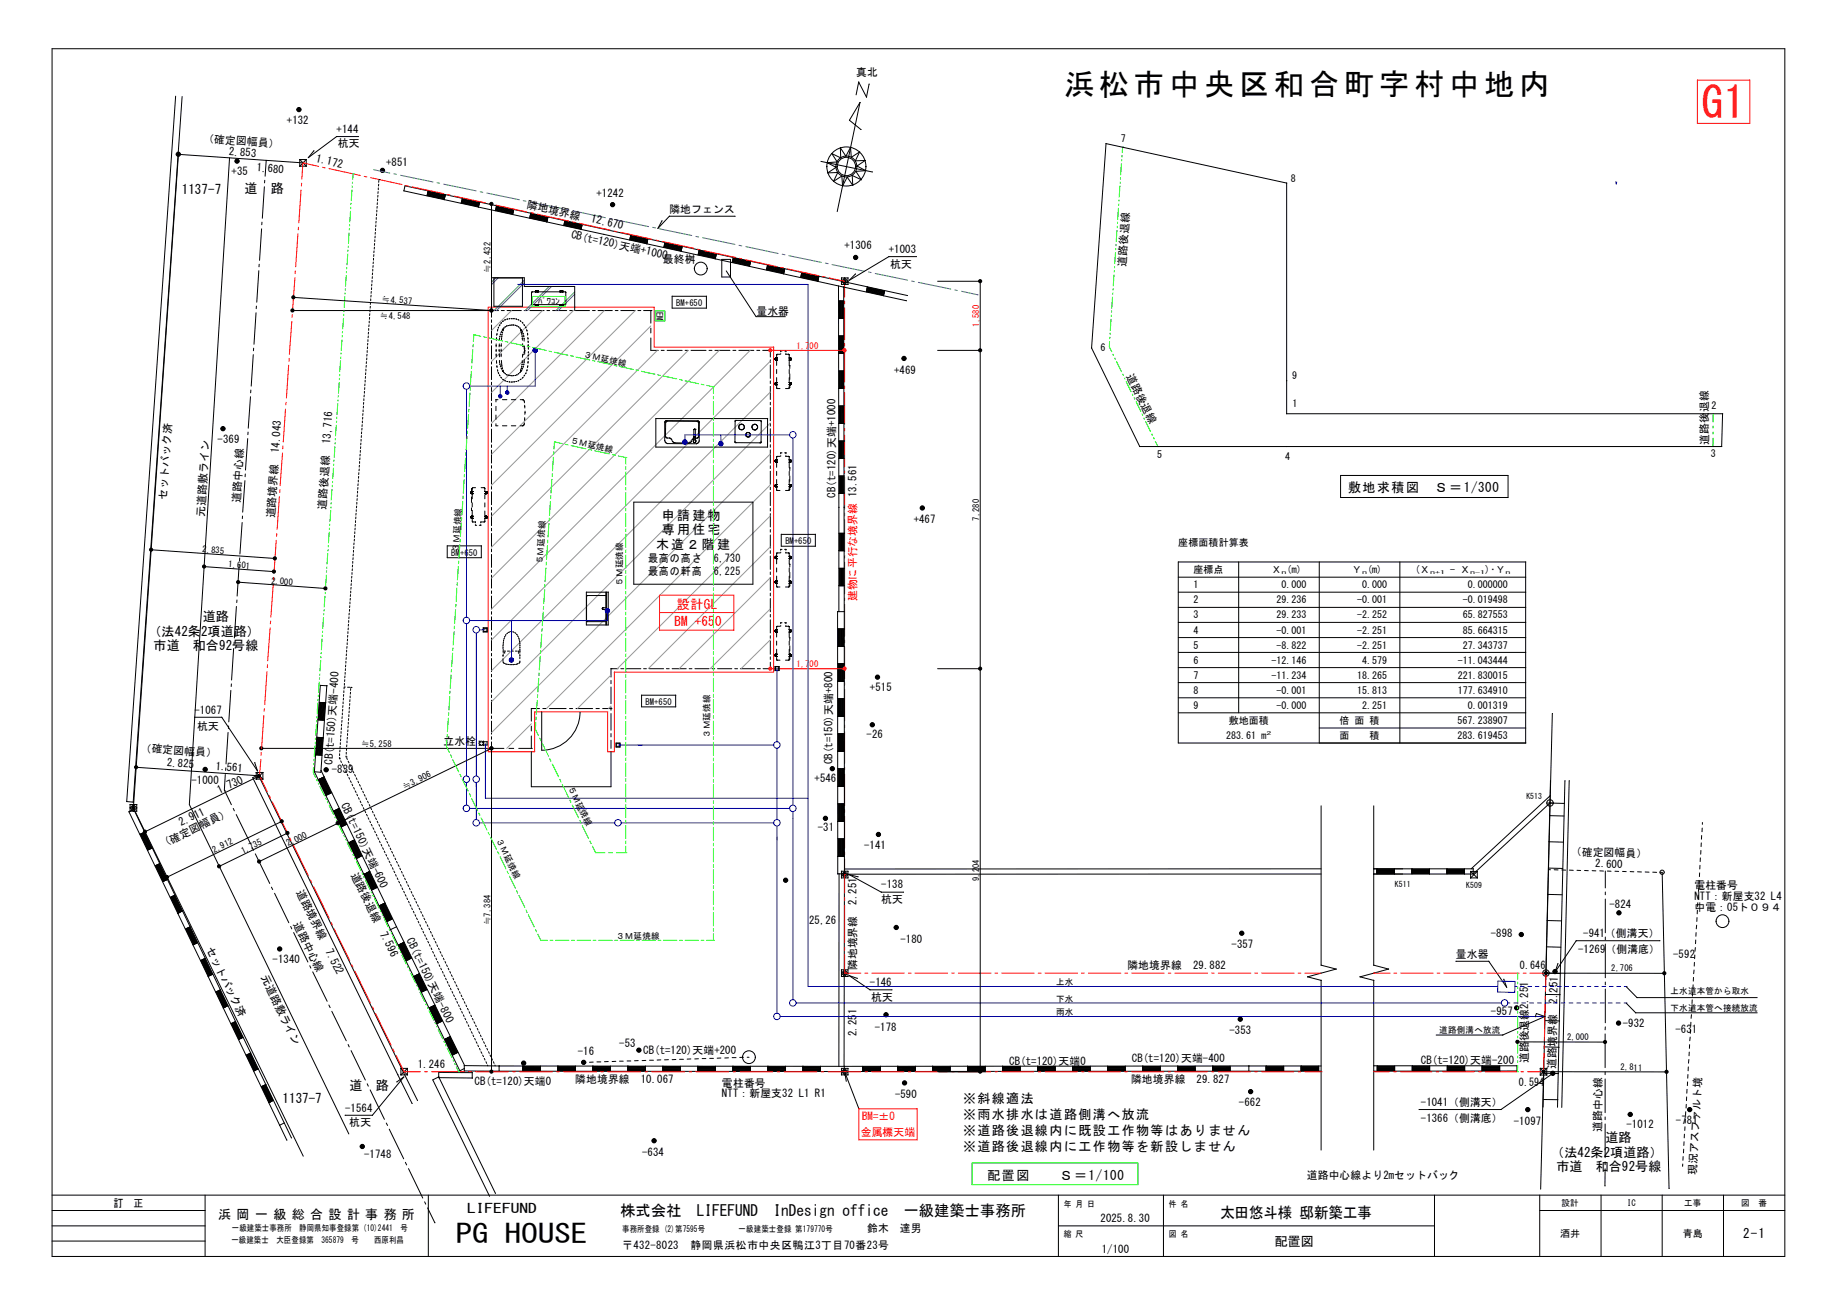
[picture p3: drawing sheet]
<svg xmlns="http://www.w3.org/2000/svg" width="420mm" height="297mm" viewBox="0 0 420 297" stroke-linecap="round" stroke-linejoin="round" font-family="sans-serif">
<defs><g id="words">
<text font-size="10" fill="#f00" x="388.8" y="27">G1</text>
<text font-size="7" x="243.1" y="21.8">浜松市中央区和合町字村中地内</text>
<text font-size="6" x="104.2" y="284.1">PG HOUSE</text>
<g font-size="3.5">
<text x="141.8" y="277.9">株式会社　LIFEFUND</text>
<text x="176.7" y="277.9">InDesign office　一級建築士事務所</text>
<text x="278.9" y="278.4">太田悠斗様 邸新築工事</text>
</g>
<g font-size="3">
<text x="41.5" y="44.4">1137-7</text>
<text x="55.9" y="44.2">道　路</text>
<text x="308.1" y="112.5">敷地求積図　Ｓ＝1/300</text>
<text x="151.2" y="118.8">申 請 建物</text>
<text x="149.9" y="125.3">木造 ２ 階建</text>
<text x="151.2" y="122.1">専 用 住宅</text>
<text x="46.3" y="141.8">道路</text>
<text x="33.9" y="145.3">（法42条2項道路）</text>
<text x="35.1" y="148.5">市道　和合92号線</text>
<text x="64.6" y="251.9">1137-7</text>
<text x="79.9" y="249">道　路</text>
<text x="220.1" y="251.9">※斜線適法</text>
<text x="220.1" y="255.6">※雨水排水は道路側溝へ放流</text>
<text x="220.1" y="259.3">※道路後退線内に既設工作物等はありません</text>
<text x="220.1" y="263">※道路後退線内に工作物等を新設しません</text>
<text x="366.9" y="260.8">道路</text>
<text x="225.6" y="269.5">配置図　　Ｓ＝1/100</text>
<text x="354.5" y="264.4">（法42条2項道路）</text>
<text x="355.6" y="267.6">市道　和合92号線</text>
<text x="49.9" y="278.4">浜 岡 一 級 総 合 設 計 事 務 所</text>
<text x="106.8" y="277">LIFEFUND</text>
<text x="291.3" y="284.6">配置図</text>
<text x="398.3" y="282.9">2-1</text>
</g>
<g font-size="3" fill="#f00">
<text x="154.1" y="143">BM +650</text>
<text x="154.7" y="139">設計GL</text>
</g>
<g font-size="2.5">
<text x="195.6" y="17.3">真北</text>
<text x="65.5" y="28.3">+132</text>
<text x="46.4" y="32.5" transform="rotate(4 46.4 32.5)">（確定図幅員）</text>
<text x="52.3" y="35.5" transform="rotate(4 52.3 35.5)">2.853</text>
<text x="76.9" y="30.4">+144</text>
<text x="77.2" y="33.6">杭天</text>
<text x="52.9" y="39.9">+35</text>
<text x="58.6" y="39.2" transform="rotate(4 58.6 39.2)">1.680</text>
<text x="72.1" y="37" transform="rotate(12 72.1 37)">1.172</text>
<text x="88.2" y="37.9">+851</text>
<text x="120.3" y="47.5" transform="rotate(12 120.3 47.5)">隣地境界線</text>
<text x="136.3" y="45">+1242</text>
<text x="135" y="50.8" transform="rotate(12 135 50.8)">12.670</text>
<text x="153" y="48.6">隣地フェンス</text>
<text x="130.4" y="54.4" transform="rotate(12 130.4 54.4)">CB(t=120)天端+1000</text>
<text x="193" y="56.8">+1306</text>
<text x="203.1" y="57.8">+1003</text>
<text x="151.5" y="60.2">最終桝</text>
<text x="203.4" y="61.3">杭天</text>
<text x="257.3" y="61" transform="rotate(-86 257.3 61)">道路後退線</text>
<text x="172.9" y="71.9">量水器</text>
<text x="204.3" y="85.4">+469</text>
<text x="257.3" y="85.9" transform="rotate(64 257.3 85.9)">道路後退線</text>
<text x="49.7" y="101.2">-369</text>
<text x="390.4" y="101.7" transform="rotate(-90 390.4 101.7)">道路後退線</text>
<text x="63.8" y="103.5" transform="rotate(-86 63.8 103.5)">14.043</text>
<text x="190.9" y="113.7" transform="rotate(-90 190.9 113.7)">CB(t=120)天端+1000</text>
<text x="38.1" y="114.1" transform="rotate(-86 38.1 114.1)">セットバック済</text>
<text x="46.7" y="118.1" transform="rotate(-86 46.7 118.1)">元道路敷ライン</text>
<text x="54.9" y="114.8" transform="rotate(-86 54.9 114.8)">道路中心線</text>
<text x="62.7" y="118.4" transform="rotate(-86 62.7 118.4)">道路境界線</text>
<text x="74.5" y="116.4" transform="rotate(-86 74.5 116.4)">道路後退線　13,716</text>
<text x="208.8" y="119.4">+467</text>
<text x="148.1" y="128.4">最高の高さ</text>
<text x="148.1" y="131.4">最高の軒高</text>
<text x="163.1" y="128.4">6,730</text>
<text x="163.1" y="131.4">6,225</text>
<text x="198.8" y="157.8">+515</text>
<text x="44.4" y="163">-1067</text>
<text x="45.1" y="166.7">杭天</text>
<text x="32.1" y="171.7" transform="rotate(4 32.1 171.7)">（確定図幅員）</text>
<text x="101.3" y="170.2">立水栓</text>
<text x="198" y="168.7">-26</text>
<text x="38.1" y="175.1" transform="rotate(4 38.1 175.1)">2.825</text>
<text x="43.8" y="179">-1000</text>
<text x="49.2" y="175.9" transform="rotate(4 49.2 175.9)">1.561</text>
<text x="75.8" y="176.5">-839</text>
<text x="76" y="174.7" transform="rotate(-86 76 174.7)">CB(t=150)天端-400</text>
<text x="186.1" y="178.6">+546</text>
<text x="190.2" y="174.7" transform="rotate(-90 190.2 174.7)">CB(t=150)天端+800</text>
<text x="50.1" y="181.4" transform="rotate(-26 50.1 181.4)">1.730</text>
<text x="77.9" y="184" transform="rotate(64 77.9 184)">CB(t=150)天端-600</text>
<text x="41.4" y="188.8" transform="rotate(-26 41.4 188.8)">2.911</text>
<text x="186.9" y="189.9">-31</text>
<text x="37" y="193.8" transform="rotate(-26 37 193.8)">（確定図幅員）</text>
<text x="197.4" y="194">-141</text>
<text x="358.9" y="195.4" transform="rotate(1 358.9 195.4)">（確定図幅員）</text>
<text x="67.7" y="203.8" transform="rotate(64 67.7 203.8)">道路境界線　7.52</text>
<text x="80.1" y="199.8" transform="rotate(64 80.1 199.8)">道路後退線　7.596</text>
<text x="201.4" y="203">-138</text>
<text x="364.5" y="198.2" transform="rotate(1 364.5 198.2)">2.600</text>
<text x="387.2" y="203.1">電柱番号</text>
<text x="201.3" y="206.4">杭天</text>
<text x="367.8" y="207.3">-824</text>
<text x="387.2" y="205.6">NTT：新屋支32 L4</text>
<text x="387.2" y="208.1">中電：05ト０９４</text>
<text x="67" y="211.1" transform="rotate(64 67 211.1)">道路中心線</text>
<text x="92.8" y="214.8" transform="rotate(64 92.8 214.8)">CB(t=150)天端-80</text>
<text x="184.9" y="211">25,26</text>
<text x="205.8" y="215.3">-180</text>
<text x="340.7" y="214.1">-898</text>
<text x="361.7" y="214.1">-941（側溝天）</text>
<text x="47.1" y="216.8" transform="rotate(64 47.1 216.8)">セットバック済</text>
<text x="62.3" y="219.9">-1340</text>
<text x="195.7" y="221.7" transform="rotate(-90 195.7 221.7)">隣地境界線　2.251</text>
<text x="257.6" y="221.5">隣地境界線　29.882</text>
<text x="281.4" y="216.5">-357</text>
<text x="332.7" y="218.8">量水器</text>
<text x="347.3" y="221.5">0.646</text>
<text x="360.6" y="217.7">-1269</text>
<text x="366.9" y="217.7">（側溝底）</text>
<text x="382.3" y="218.9">-592</text>
<text x="59.6" y="223.3" transform="rotate(64 59.6 223.3)">元道路敷ライン</text>
<text x="198.8" y="225.3">-146</text>
<text x="195.7" y="231.7" transform="rotate(-90 195.7 231.7)">1</text>
<text x="199.1" y="228.7">杭天</text>
<text x="340.7" y="231.9">-957</text>
<text x="355.8" y="229.3" transform="rotate(-88 355.8 229.3)">2.251</text>
<text x="141.5" y="239.3">-53</text>
<text x="195.7" y="236.7" transform="rotate(-90 195.7 236.7)">2.25</text>
<text x="199.9" y="235.5">-178</text>
<text x="280.9" y="236.4">-353</text>
<text x="370.8" y="234.7">-932</text>
<text x="382.9" y="236.1">-631</text>
<text x="95.5" y="244">1.246</text>
<text x="132" y="241">-16</text>
<text x="147" y="240.8">CB(t=120)天端+200</text>
<text x="230.6" y="243.3">CB(t=120)天端0</text>
<text x="258.6" y="242.7">CB(t=120)天端-400</text>
<text x="324.7" y="243.2">CB(t=120)天端-200</text>
<text x="349.2" y="243" transform="rotate(-90 349.2 243)">道路後退線2.251</text>
<text x="355.4" y="244.3" transform="rotate(-88 355.4 244.3)">道路境界線</text>
<text x="108.5" y="247.9">CB(t=120)天端0</text>
<text x="131.4" y="247.5">隣地境界線　10.067</text>
<text x="165" y="248.2">電柱番号</text>
<text x="165" y="250.7">NTT：新屋支32 L1 R1</text>
<text x="204.5" y="250.8">-590</text>
<text x="258.4" y="247.4">隣地境界線　29.827</text>
<text x="347.1" y="248.1">0.594</text>
<text x="78.9" y="254">-1564</text>
<text x="79.8" y="257.3">杭天</text>
<text x="283.1" y="252.6">-662</text>
<text x="324.7" y="252.7">-1041（側溝天）</text>
<text x="324.7" y="256.4">-1366（側溝底）</text>
<text x="345.9" y="257.1">-1097</text>
<text x="371.7" y="257.7">-1012</text>
<text x="382.9" y="256.9">-781</text>
<text x="366" y="258.5" transform="rotate(-90 366 258.5)">道路中心線</text>
<text x="83.2" y="264.5">-1748</text>
<text x="146.7" y="264">-634</text>
<text x="298.6" y="269.4">道路中心線より2mセットバック</text>
<text x="387.6" y="268.5" transform="rotate(-87 387.6 268.5)">現況アスファルト境</text>
<text x="25.9" y="275.7">訂　正</text>
<text x="198.2" y="281.5">鈴木　達男</text>
<text x="251.5" y="279.1">2025.8.30</text>
<text x="142.2" y="285.4">〒432-8023　静岡県浜松市中央区鴨江3丁目70番23号</text>
<text x="251.8" y="286.2">1/100</text>
</g>
<g font-size="2.5" fill="#f00">
<text x="195.7" y="137.4" transform="rotate(-90 195.7 137.4)">建物に平行な境界線 13.561</text>
<text x="197" y="255.8">BM=±0</text>
<text x="196.7" y="259.5">金属標天端</text>
</g>
<g font-size="2.3">
<text x="256.1" y="32.4">7</text>
<text x="294.9" y="41.5">8</text>
<text x="251.5" y="80.2">6</text>
<text x="295.2" y="86.6">9</text>
<text x="295.4" y="93">1</text>
<text x="391.1" y="93.5">2</text>
<text x="264.4" y="104.7">5</text>
<text x="293.7" y="105.2">4</text>
<text x="391" y="104.5">3</text>
<text x="269.2" y="124.6">座標面積計算表</text>
<text x="272.7" y="130.9">座標点</text>
<text x="290.5" y="130.9">Ｘ (m)</text>
<text x="308.9" y="130.9">Ｙ (m)</text>
<text x="323.3" y="130.9">(Ｘ</text>
<text x="331.3" y="130.9">- Ｘ</text>
<text x="339.4" y="130.9">)･Ｙ</text>
<text x="272.7" y="134.4">1</text>
<text x="272.7" y="137.8">2</text>
<text x="291.7" y="137.8">29.236</text>
<text x="292.8" y="134.4">0.000</text>
<text x="310.1" y="137.8">-0.001</text>
<text x="311.2" y="134.4">0.000</text>
<text x="334.2" y="137.8">-0.019498</text>
<text x="335.4" y="134.4">0.000000</text>
<text x="272.7" y="141.3">3</text>
<text x="291.7" y="141.3">29.233</text>
<text x="310.1" y="141.3">-2.252</text>
<text x="334.2" y="141.3">65.827553</text>
<text x="272.7" y="144.7">4</text>
<text x="272.7" y="148.2">5</text>
<text x="291.7" y="144.7">-0.001</text>
<text x="291.7" y="148.2">-8.822</text>
<text x="310.1" y="144.7">-2.251</text>
<text x="310.1" y="148.2">-2.251</text>
<text x="334.2" y="144.7">85.664315</text>
<text x="334.2" y="148.2">27.343737</text>
<text x="272.7" y="151.6">6</text>
<text x="272.7" y="155">7</text>
<text x="290.5" y="151.6">-12.146</text>
<text x="290.5" y="155">-11.234</text>
<text x="310.1" y="155">18.265</text>
<text x="311.2" y="151.6">4.579</text>
<text x="333.1" y="151.6">-11.043444</text>
<text x="333.1" y="155">221.830015</text>
<text x="272.7" y="158.5">8</text>
<text x="272.7" y="161.9">9</text>
<text x="291.7" y="158.5">-0.001</text>
<text x="291.7" y="161.9">-0.000</text>
<text x="310.1" y="158.5">15.813</text>
<text x="311.2" y="161.9">2.251</text>
<text x="333.1" y="158.5">177.634910</text>
<text x="335.4" y="161.9">0.001319</text>
<text x="280.8" y="165.4">敷地面積</text>
<text x="306.1" y="165.4">倍 面 積</text>
<text x="333.1" y="165.4">567.238907</text>
<text x="280.2" y="168.8">283.61 m</text>
<text x="306.1" y="168.8">面</text>
<text x="313" y="168.8">積</text>
<text x="333.1" y="168.8">283.619453</text>
<text x="356.5" y="282.6">酒井</text>
<text x="384.5" y="282.6">青島</text>
</g>
<g font-size="2">
<text x="112.1" y="62.3" transform="rotate(-90 112.1 62.3)">≒2,432</text>
<text x="87.2" y="69" transform="rotate(4 87.2 69)">≒4,537</text>
<text x="123" y="69.6">ﾊﾟﾜｺﾝ</text>
<text x="150" y="71.2" transform="rotate(90 150 71.2)">EM</text>
<text x="154.5" y="69.9">BM+650</text>
<text x="86.8" y="72.8">≒4,548</text>
<text x="133.3" y="81.7" transform="rotate(12 133.3 81.7)">３Ｍ延焼線</text>
<text x="130.3" y="101.3" transform="rotate(12 130.3 101.3)">５Ｍ延焼線</text>
<text x="223.8" y="119" transform="rotate(-90 223.8 119)">7,280</text>
<text x="179.5" y="124.3">BM+650</text>
<text x="46.2" y="126.2" transform="rotate(4 46.2 126.2)">2,835</text>
<text x="52.2" y="129.6" transform="rotate(4 52.2 129.6)">1,601</text>
<text x="103.1" y="127">BM+650</text>
<text x="104.8" y="126" transform="rotate(-86 104.8 126)">３Ｍ延焼線</text>
<text x="124" y="128.9" transform="rotate(-86 124 128.9)">５Ｍ延焼線</text>
<text x="61.9" y="133.4" transform="rotate(4 61.9 133.4)">2,000</text>
<text x="142.2" y="133.8" transform="rotate(-90 142.2 133.8)">５Ｍ延焼線</text>
<text x="147.5" y="161">BM+650</text>
<text x="82.5" y="170.7">≒5,258</text>
<text x="162.2" y="168.7" transform="rotate(-90 162.2 168.7)">３Ｍ延焼線</text>
<text x="92.4" y="180.5" transform="rotate(-26 92.4 180.5)">≒3,906</text>
<text x="129.8" y="180" transform="rotate(64 129.8 180)">５Ｍ延焼線</text>
<text x="113.4" y="192" transform="rotate(64 113.4 192)">３Ｍ延焼線</text>
<text x="48.9" y="194.9" transform="rotate(-26 48.9 194.9)">2,912</text>
<text x="55.5" y="195" transform="rotate(-26 55.5 195)">1,735</text>
<text x="65.8" y="193.4" transform="rotate(-26 65.8 193.4)">2,000</text>
<text x="223.8" y="201.3" transform="rotate(-90 223.8 201.3)">9,204</text>
<text x="112.1" y="211.4" transform="rotate(-90 112.1 211.4)">≒7,384</text>
<text x="140.8" y="214.5">３Ｍ延焼線</text>
<text x="368.2" y="221.8">2,706</text>
<text x="241.3" y="225">上水</text>
<text x="381.7" y="227.2">上水道本管から取水</text>
<text x="241.3" y="228.9">下水</text>
<text x="241.3" y="231.9">雨水</text>
<text x="381.7" y="231">下水道本管へ接続放流</text>
<text x="328.9" y="236">道路側溝へ放流</text>
<text x="358.1" y="237.6">2,000</text>
<text x="370.3" y="244.6">2,811</text>
<text x="243.1" y="275.7">年 月 日</text>
<text x="267.1" y="275.7">件 名</text>
<text x="356.8" y="275.5">設計</text>
<text x="371.8" y="275.5">IC</text>
<text x="384.8" y="275.5">工事</text>
<text x="397.9" y="275.5">図　番</text>
<text x="53" y="281.1">一級建築士事務所　静岡県知事登録第 (10)2441　号</text>
<text x="142.2" y="281.4">事務所登録 (2)第7595号</text>
<text x="168.8" y="281.4">一級建築士登録 第179770号</text>
<text x="52.9" y="283.9">一級建築士　大臣登録第　365879　号　　西原利昌</text>
<text x="243.1" y="282.7">縮 尺</text>
<text x="267.1" y="282.7">図 名</text>
</g>
<g font-size="2" fill="#f00">
<text x="223.8" y="74.6" transform="rotate(-90 223.8 74.6)">1,580</text>
<text x="182" y="79.8">1,700</text>
<text x="182" y="152.5">1,700</text>
</g>
<g font-size="1.8">
<text x="348.8" y="182.6">K513</text>
<text x="318.7" y="202.7">K511</text>
<text x="335" y="202.8">K509</text>
</g>
<g font-size="1.1">
<text x="292.8" y="131.1">n</text>
<text x="311.2" y="131.1">n</text>
<text x="326.8" y="131.1">n+1</text>
<text x="336" y="131.1">n-1</text>
<text x="344" y="131.1">n</text>
<text x="289.4" y="167.9">2</text>
</g>
</g></defs>
<g fill="#000" stroke="#000" stroke-width=".23">
<circle cx="40.7" cy="35.2" r=".36"/>
<circle cx="54.2" cy="36.8" r=".36"/>
<circle cx="68.3" cy="25" r=".36"/>
<circle cx="87.4" cy="38.9" r=".36"/>
<circle cx="112.3" cy="46.6" r=".36"/>
<circle cx="140" cy="46.8" r=".36"/>
<circle cx="195.5" cy="58.8" r=".36"/>
<circle cx="66.8" cy="70.9" r=".36"/>
<circle cx="67" cy="67.9" r=".36"/>
<circle cx="112.3" cy="70.9" r=".36"/>
<circle cx="193" cy="64.2" r=".36"/>
<circle cx="224" cy="64.2" r=".36"/>
<circle cx="50.9" cy="97.9" r=".36"/>
<circle cx="206.6" cy="81.9" r=".36"/>
<circle cx="224" cy="80" r=".36"/>
<circle cx="210.8" cy="116.1" r=".36"/>
<circle cx="34.5" cy="125.6" r=".36"/>
<circle cx="46.6" cy="129.4" r=".36"/>
<circle cx="54.4" cy="133" r=".36"/>
<circle cx="62.6" cy="130.6" r=".36"/>
<circle cx="62.8" cy="127.6" r=".36"/>
<circle cx="74.4" cy="134.4" r=".36"/>
<circle cx="200.5" cy="154.7" r=".36"/>
<circle cx="224" cy="152.8" r=".36"/>
<circle cx="31.1" cy="175.3" r=".36"/>
<circle cx="46.9" cy="175.8" r=".36"/>
<circle cx="59.2" cy="177.4" r=".36"/>
<circle cx="59.7" cy="171" r=".36"/>
<circle cx="74.5" cy="175.9" r=".36"/>
<circle cx="112.3" cy="171" r=".36"/>
<circle cx="190.2" cy="175.6" r=".36"/>
<circle cx="199.3" cy="165.6" r=".36"/>
<circle cx="30.5" cy="184.6" r=".36"/>
<circle cx="33.1" cy="190" r=".36"/>
<circle cx="50.1" cy="197.9" r=".36"/>
<circle cx="59.2" cy="196.8" r=".36"/>
<circle cx="64.4" cy="187.6" r=".36"/>
<circle cx="65.7" cy="190.3" r=".36"/>
<circle cx="77.2" cy="188.1" r=".36"/>
<circle cx="188.6" cy="187" r=".36"/>
<circle cx="193" cy="199.8" r=".36"/>
<circle cx="200.7" cy="190.6" r=".36"/>
<circle cx="38.2" cy="200.4" r=".36"/>
<circle cx="63.9" cy="216.8" r=".36"/>
<circle cx="179.5" cy="201.1" r=".36"/>
<circle cx="204.8" cy="211.9" r=".36"/>
<circle cx="283.7" cy="213.2" r=".36"/>
<circle cx="347.6" cy="213.5" r=".36"/>
<circle cx="369.9" cy="208.6" r=".36"/>
<circle cx="146" cy="239.9" r=".36"/>
<circle cx="193" cy="222.3" r=".36"/>
<circle cx="202.5" cy="231.8" r=".36"/>
<circle cx="283.4" cy="232.9" r=".36"/>
<circle cx="346.6" cy="230.3" r=".36"/>
<circle cx="346.7" cy="238" r=".36"/>
<circle cx="353.3" cy="222.3" r=".36"/>
<circle cx="355.3" cy="222" r=".36"/>
<circle cx="366.8" cy="238.1" r=".36"/>
<circle cx="369.8" cy="233.7" r=".36"/>
<circle cx="380.3" cy="222.4" r=".36"/>
<circle cx="112.3" cy="244.8" r=".36"/>
<circle cx="119.7" cy="242.9" r=".36"/>
<circle cx="133.4" cy="242.7" r=".36"/>
<circle cx="193" cy="244.8" r=".36"/>
<circle cx="206.7" cy="247.4" r=".36"/>
<circle cx="224" cy="244.8" r=".36"/>
<circle cx="285.8" cy="249.4" r=".36"/>
<circle cx="349.1" cy="253.5" r=".36"/>
<circle cx="352.7" cy="244.8" r=".36"/>
<circle cx="354.8" cy="245.2" r=".36"/>
<circle cx="372.5" cy="254.6" r=".36"/>
<circle cx="380.8" cy="244.9" r=".36"/>
<circle cx="386.1" cy="253.5" r=".36"/>
<circle cx="82.8" cy="261.9" r=".36"/>
<circle cx="149.5" cy="260.6" r=".36"/>
</g>
<g fill="none" stroke="#000" stroke-width=".23">
<path d="M11.9 11.1h395.9v276h-395.9zM196.2 18.8l1.8 3.4M196.2 18.8l-.6 2.9M196.2 18.8h.1M198.6 19.2l-.6 3M40.1 22l-11.1 161.1M40.8 35.3l-10.3 149.3M40.8 35.3h.1M40.8 35.3l28.4 1.9M41.6 22.1l-11.2 161.2M52.5 36.1l-9.2 147.7 36.4 75.3M54.2 36.8h.1"/>
<path d="M60.9 36.7l-.3 3.6M68.3 25.1h.1M68.5 36.4l1.5 1.6v-1.6l-1.5 1.6M68.5 36.4h1.5M68.5 36.4v1.6M68.5 38h1.5M82 31.2h-5.1l-6.5 4.8 1.4-1.5M87.4 38.9h.1M187.6 36.9l11.7 2.4M189 37.2l2.1 1M189 37.2h.1M189.1 39.5h.1"/>
<path d="M190.1 35.1l2 1M190.1 35.1l1.2 1.9M190.1 35.1h.1M191.1 38.2l-2 1.3M191.1 38.2h.1M191.3 37l-2.3 .2M191.3 37h.1M191.4 39.4l-2.3 .1M191.4 39.4l-.9 2M191.4 39.4h.1M192 33.8l1.3 1.9M192 33.8l.1 2.3"/>
<path d="M192 33.8h.1M192.1 36.1h.1M193.3 35.7h.1M194.1 27.5l2.6 2.1M194.1 27.5h.1M194.4 33.7l-1.1 2M194.4 33.7h.1M194.4 33.7l.1 2.2M194.5 35.9h.1M195.5 36.7h.1M195.6 39.2l1.2 1.9M195.6 39.2h.1"/>
<path d="M195.8 37.9l2 1.1M195.8 37.9h.1M196.4 34.7l-.9 2M196.4 34.7l-1.9 1.2M196.4 34.7h.1M196.5 23.4l-2.4 4.1M196.5 23.4l-5.2 24.9M196.5 23.4h.1M196.7 29.6h.1M197.7 36.7h.1M197.7 36.7l-1.9 1.2M197.7 36.7h-2.2"/>
<path d="M197.8 39l-2.2 .2M197.8 39h.1M198 22.2h.1M252.7 32.8l-3.3 46.7M252.7 32.8l41.3 9M252.7 32.8h.1M59.8 52.3l-.5 7.2M59.9 50.8l-.1 .6M60.4 42.7l-.5 7.2M60.5 41.2v.6M85.3 59.9v.3M85.3 59v.4"/>
<path d="M85.4 58.2v.4M85.5 57.3l-.1 .4M85.6 56.5l-.1 .4M85.6 55.6v.4M85.6 54.8v.4M85.7 53.9v.5M85.8 53.1l-.1 .4M85.8 52.2v.5M85.9 51.4v.4M85.9 50.5v.5M86 49.7v.4M86.1 48.9l-.1 .4"/>
<path d="M86.1 48v.4M86.2 47.2l-.1 .4M86.2 46.3v.4M86.3 45.5v.4M86.4 44.6l-.1 .4M86.4 43.8v.4M86.4 42.9v.4M86.5 42.1v.4M86.6 41.2l-.1 .5M86.6 41h.1M92.3 43.6l.2-1.1 45.8 9.9M92.3 43.6h.1"/>
<path d="M92.3 43.6l45.7 10M97.6 44.7l4 .8M97.6 44.6l4 .8M97.6 44.5l4 .8M97.7 44.4l3.9 .8M97.7 44.3l3.9 .8M97.7 44.2l3.9 .8M97.7 44.1l4 .8M97.7 44l4 .8M97.7 43.9l4 .8M97.8 43.8l3.9 .8M97.8 43.7l3.9 .8"/>
<path d="M97.8 43.6h.1M97.8 43.6l-.2 1.1M101.6 45.1h.1M101.6 45h.1M101.7 44.4l-.2 1.2M101.7 44.5h.1M105.4 46.4l3.9 .8M105.4 46.3l4 .8M105.5 46.2l3.9 .8M105.5 46.1l3.9 .8M105.5 46l3.9 .8M105.5 45.9l3.9 .8"/>
<path d="M105.5 45.8l3.9 .9M105.6 45.7l3.9 .8M105.6 45.6l3.9 .8M105.6 45.5l4 .9M105.6 45.4l4 .8M105.7 45.3l-.3 1.2M105.7 45.3h.1M109.4 46.7h.1M109.6 46.1l-.3 1.2M112.3 46.6v25.9M113.2 48l4 .9M113.2 48l4 .8"/>
<path d="M113.3 47.8l3.9 .8M113.3 47.9l3.9 .8M113.3 47.7l4 .8M113.3 47.6l4 .8M113.4 47.4l3.9 .8M113.4 47.5l3.9 .8M113.4 47.3l3.9 .8M113.4 47.2l3.9 .8M113.5 47.1l3.9 .8M113.5 47l-.3 1.2M117.1 49h.1M117.3 48.3h.1"/>
<path d="M117.3 48.2h.1M117.3 47.8l-.2 1.2M121 49.8l4 .8M121.1 49.6l4 .8M121.1 49.7l3.9 .8M121.1 49.5l4 .8M121.1 49.4l4 .8M121.2 49.3l3.9 .8M121.2 49.2l3.9 .8M121.2 49.1l3.9 .9M121.2 49l3.9 .8M121.2 48.9l3.9 .8"/>
<path d="M121.2 48.8l4 .9M121.3 48.7l-.3 1.2M125 50.6h.1M125 50.5h.1M125.1 49.8h.1M125.1 49.7h.1M125.2 49.5l-.2 1.2M128.9 51.4l3.9 .8M128.9 51.5l3.9 .8M128.9 51.3l3.9 .8M128.9 51.2l4 .8M128.9 51.1l4 .8"/>
<path d="M128.9 51l4 .8M129 50.8l4 .8M129 50.9l3.9 .8M129 50.7l4 .8M129 50.6l4 .8M129.1 50.5l3.9 .9M129.1 50.4l-.3 1.2M132.8 52.2h.1M132.8 52.1h.1M133 51.4h.1M133 51.3l-.2 1.1M138 53.6h.1"/>
<path d="M138 53.6l69.1 15.1M138.3 52.4h.1M138.3 52.4l69 15.1M140 46.8h.1M143.9 54.7l3.9 .9M143.9 54.7l4 .8M143.9 54.6l4 .8M144 54.4l3.9 .8M144 54.4l3.9 .9M144 54.3l4 .8M144 54.2l4 .8M144.1 54l3.9 .8"/>
<path d="M144.1 54.1l3.9 .8M144.1 53.9l3.9 .8M144.1 53.8l3.9 .9M144.2 53.7l-.3 1.2M147.9 55.3h.1M147.9 55.2h.1M148 54.7h.1M148 54.5l-.2 1.2M151.7 56.5l4 .8M151.7 56.3l4 .9M151.8 56.2l3.9 .8M151.8 56.3l3.9 .8"/>
<path d="M151.8 56.1l3.9 .8M151.8 56l4 .8M151.8 55.8l4 .8M151.8 55.9l4 .8M151.9 55.6l4 .8M151.9 55.7l3.9 .9M151.9 55.5l4 .8M151.9 55.4h.1M151.9 55.4l-.2 1.2M155.7 57h.1M155.7 56.9h.1M155.9 56.3l-.2 1.1"/>
<path d="M159.5 58.2l4 .8M159.6 58l3.9 .8M159.6 58.1l3.9 .8M159.6 57.8l3.9 .8M159.6 57.9l3.9 .9M159.6 57.7l3.9 .8M159.6 57.6l4 .9M159.7 57.4l4 .9M159.7 57.5l3.9 .8M159.7 57.2l4 .8M159.7 57.3l4 .9M159.8 57.1h.1"/>
<path d="M159.8 57.1l-.3 1.2M163.5 58.6h.1M163.5 58.5h.1M163.7 58l-.3 1.1M164.9 59.3h2v4h-2zM167.3 59.9l3.9 .8M167.3 59.8l4 .9M167.4 59.7l3.9 .8M167.4 59.6l4 .9M167.4 59.4l4 .8M167.4 59.5l4 .9M167.5 59.2l3.9 .9"/>
<path d="M167.5 59.3l3.9 .9M167.5 59.1l3.9 .8M167.5 59l4 .9M167.6 58.9l3.9 .9M167.6 58.8l-.3 1.2M168 49.4h-15l-2.7 2.8 1-1.7M171.4 59.9h.1M171.5 59.7l-.3 1.1M190.5 41.4h.1M192.4 40.2l-1.9 1.2M192.4 40.2l.1 2.3M192.4 40.2h.1"/>
<path d="M192.5 42.5h.1M193.6 40.5l-1.1 2M193.6 40.5l1.3 1.8M193.6 40.5h.1M194.7 40.1l.2 2.2M194.7 40.1l2.1 1M194.7 40.1h.1M194.9 42.3h.1M195.5 58.8h.1M196.8 41.1h.1M209.4 58.6h-6.3l-9 5.5 1.4-1.5M294 41.8v52.7h99.7"/>
<path d="M294 41.8h.1M58 79.5l-.1 .6M58.5 71.5l-.5 7.2M58.6 69.9l-.1 .6M59.1 61.8l-.4 7.2M59.2 60.4v.6M66.8 71h47.1M67.1 67.9l45.2 3.1M84 79.2l-.1 .5M84 78.4v.4M84.1 77.6v.4M84.2 76.8l-.1 .4"/>
<path d="M84.2 75.9v.4M84.2 75.1v.4M84.3 74.2v.4M84.4 73.4v.4M84.5 72.5l-.1 .4M84.5 71.7v.4M84.5 70.8v.4M84.6 70v.4M84.7 69.1l-.1 .5M84.7 68.3v.4M84.8 67.4v.5M84.8 66.6v.4"/>
<path d="M84.9 65.7v.5M85 64.9l-.1 .4M85 64.1v.4M85.1 63.2l-.1 .4M85.1 62.4v.4M85.2 61.5v.4M85.3 60.7l-.1 .4M112.3 71h.1M112.3 73.1v.6M112.3 74.3v2.9M112.3 77.8v.6M112.3 79v3"/>
<path d="M112.3 63.5h7.5v1.9h11.5v5.6M112.9 63.5h6.5M112.9 63.5v6.5h6.5M113.4 79h.1M113.4 78.6v.6M113.4 79.8v.5M113.5 77.3h.1M113.5 77.1v.2M113.5 77.3l-.1 .5M113.5 76.4v.2M113.5 76.4h.1M113.6 76.2l-.1 .2"/>
<path d="M113.7 75.4v.2M113.7 75.4h.1M113.7 75.3v.1M113.9 74.8l-.1 .2M113.9 74.8h.1M113.9 74.7v.1M114 79.8v.3M114.1 79h.1M114.1 78.6v.4M114.1 79l-.1 .2M114.1 77.3v.1M114.1 77.4v.4"/>
<path d="M114.1 77.4h.1M114.2 74.3h.1M114.2 74.3l-.1 .2M114.2 76.9h.1M114.2 76.9v.1M114.2 76.8v.1M114.3 74.2l-.1 .1M114.3 76.4h.1M114.4 76.3l-.1 .2M114.5 79v.2M114.5 79.8v.5M114.5 79h.1"/>
<path d="M114.5 73.8l-.1 .1M114.5 73.8h.1M114.6 71h.6M114.6 78.5l-.1 .5M114.6 75.9l-.1 .1M114.6 75.9h.1M114.6 77.3v.4M114.6 77.3h.1M114.6 75.7v.2M114.6 73.7l-.1 .1M114.6 76.9v.1M114.6 77.2v.1"/>
<path d="M114.6 76.9h.1M114.7 76.5v.1M114.7 76.8l-.1 .1M114.7 76.5h.1M114.7 76.4v.1M114.8 75.3h.1M114.8 76v.1M114.8 76h.1M114.8 75.3l-.1 .2M114.9 75.9l-.1 .1M114.9 75.2l-.1 .1M114.9 75.2h.1"/>
<path d="M114.9 75.5v.1M114.9 75.5h.1M115 75.3h.1M115 75.2v.1M115 75.4l-.1 .1M115 75.2h-.1M115 75.2h.1M115 73.4l-.2 .1M115 75.1v.1M115.1 74.9h.1M115.1 74.9v.1M115.2 74.9h-.1"/>
<path d="M115.4 73.1h.1M115.4 73.1l-.1 .1M115.4 74.7h.1M115.4 74.7v.1M115.5 74.6l-.1 .1M115.5 73l-.1 .1M115.9 71h3.2M115.9 74.5h-.2M116 72.9h-.2M116.2 74.4h-.2M116.5 72.8l-.2 .1M116.6 74.3h-.2"/>
<path d="M116.8 72.8h.3M117.1 74.3h-.3M117.2 74.3h.2M117.3 72.8h.3M117.6 74.3h.3M117.8 72.9h.2M118 72.9h.1M118 74.4l.2 .1M118.1 74.5h.1M118.3 73l.3 .1M118.4 74.6l.1 .1M118.4 73.1h.1"/>
<path d="M118.5 74.7h.1M118.7 74.9l.1 .1M118.8 75h.1M118.8 73.3l.2 .1M118.9 75.2l.1 .1M119 75.3h.1M119 75.3v.1M119 75.4h.1M119 73.4h.1M119 75.5v.1M119 75.6v.1M119 75.6h.1"/>
<path d="M119.1 75.4h.1M119.1 75.9h.1M119.1 75.9l.1 .1M119.2 75.4h.1M119.2 75.4v.1M119.2 76.3h.1M119.2 76.2v.1M119.2 76.3l.1 .1M119.3 76.8h.1M119.3 75.7l.1 .1M119.3 76.7v.1M119.3 76.8v.1"/>
<path d="M119.3 73.6l.1 .1M119.3 77.3h.1M119.3 77.2v.1M119.3 77.3l.1 .4M119.4 75.8v.1M119.4 75.8h.1M119.4 63.5v6.5M119.4 78.5v.4M119.4 78.9l.1 .1M119.4 78.9h.1M119.4 73.7l.1 .2M119.4 73.7h.1"/>
<path d="M119.5 76.1v.1M119.5 79.1h.1M119.5 79.1l.1 .2M119.5 76.2v.2M119.5 76.2h.1M119.6 76.6l.1 .2M119.7 76.8h.1M119.7 76.8v.1M119.7 74.1l.1 .2M119.7 77.2l.1 .2M119.8 71h.6M119.8 79.6v.2"/>
<path d="M119.8 77.4h.1M119.8 77.4v.5M119.8 74.3h.1M119.8 74.3l.1 .1M119.8 80l.1 .1M119.8 79.1l.1 .6M119.9 79.7v.1M119.9 80v.1M119.9 79.7h.1M120.1 74.7v.1M120.1 74.8l.1 .2M120.1 74.8h.1"/>
<path d="M120.3 75.3l.1 .2M120.4 75.5h.1M120.4 75.5v.2M120.5 76.1l.1 .2M120.6 76.3v.3M120.6 76.3h.1M120.6 77.1v.2M120.6 77.3v.2M120.6 77.9l.1 .2M120.6 77.3h.1M120.7 78.9h.1M120.7 78.1v.2"/>
<path d="M120.7 78.7v.3M120.7 79.4v.1M120.7 78.1h.1M120.7 79.5v.3M120.7 79.5h.1M121.1 71h3.2M121.5 69.4l.1 .2h7.6M121.5 69.4h.1M121.5 66.8v2.6M121.5 66.7h.1M121.5 69.5h.1M121.5 66.7v.1"/>
<path d="M122.3 69.7h.1M122.3 69.6h.1M122.3 66.7h.1M122.3 66.6h.1M122.3 66.5h.1M122.3 69.7l.1 .1M122.3 69.6l.1 .2M122.4 69.8h.1M122.4 66.5h.1M122.4 66.5l-.1 .2M122.4 66.5h.4M122.4 69.8h.4"/>
<path d="M122.5 69.8h.1M122.5 66.5h.1M122.5 69.8v.1M122.6 69.9h.1M122.6 66.4h.1M122.7 66.5h.1M122.7 69.8l-.1 .1M122.7 69.8h.1M122.8 69.8h.1M122.8 66.5h.1M122.8 69.6h.1M122.8 69.7h.1"/>
<path d="M122.8 66.6h.1M122.8 66.7h.1M122.8 66.5v.2M122.8 69.6v.2M122.9 69.7l-.1 .1M125 71h.6M126.3 71h3.2M128 66.7h.1M128 66.6h.1M128 66.5h.1M128 69.8h.1M128 69.7h.1"/>
<path d="M128 69.6h.1M128 69.7l.1 .1M128 66.5v.2M128 69.6v.2M128.1 66.5h.1M128.1 69.8h.1M128.1 66.5h.3M128.1 69.8h.3M128.1 69.8v.1M128.1 69.9h.1M128.2 66.4h.1M128.2 69.9h.1"/>
<path d="M128.3 69.9h.1M128.3 66.5h.1M128.3 69.8h.1M128.3 69.8v.1M128.4 66.5h.1M128.4 69.8h.1M128.4 66.5v.2M128.4 66.6h.1M128.4 66.7h.1M128.4 69.6h.1M128.4 69.7h.1M128.4 69.6v.2"/>
<path d="M128.5 69.7l-.1 .1M129.1 66.7h.1M129.2 66.7h-7.7M129.2 66.7h.1M129.2 66.7l.1 .1M129.2 69.5h.1M129.2 69.5l-.1 .1M129.3 66.8l-.1 2.7M130.2 71h.6M131.5 71h3.2M135.4 71h.6M136.7 71h3.2"/>
<path d="M140.6 71h.6M141.9 71h3.2M145.8 71h.6M147.1 71h1.6M148.7 71h.1M148.7 77.2v2.9h1.7M148.7 71v2.8M148.7 75v1.1M153.6 67.7h7.9M153.6 67.6v2.8h7.8v-2.8M165.9 61.9l6.9 10.4h6.7M171.2 60.8h.1"/>
<path d="M171.2 60.7h.1M171.4 60.1h.1M175.1 61.6l4 .8M175.2 61.5l3.9 .9M175.2 61.4l4 .9M175.2 61.3l4 .8M175.3 61.2l3.9 .9M175.3 61.1l3.9 .9M175.3 60.9l3.9 .9M175.3 61l3.9 .9M175.3 60.8l3.9 .9M175.3 60.7l3.9 .9"/>
<path d="M175.4 60.6l3.9 .9M175.4 60.5l-.3 1.2M179.1 62.4h.1M179.2 61.7h.1M179.2 61.6h.1M179.3 61.4l-.2 1.2M183 63.3l3.9 .9M183 63.1l3.9 .9M183 63.2l3.9 .9M183 62.9l4 .9M183 63l4 .9M183.1 62.8l3.9 .9"/>
<path d="M183.1 62.7l3.9 .9M183.1 62.5l4 .9M183.1 62.6l4 .9M183.2 62.4l3.9 .9M183.2 62.4l3.9 .8M183.3 62.2l-.3 1.2M186.9 64.1h.1M186.9 64h.1M187.1 63.3h.1M187.1 63.2h.1M187.1 63.1l-.2 1.2M191.6 68.7h1.2"/>
<path d="M191.6 65.3l.1 50.6M191.6 72.7h1.2M191.6 76.8h1.3M191.7 68.7v4M191.7 76.8v3.9M191.8 68.7v4M191.8 76.8v3.9M191.9 68.7v4M191.9 76.8v3.9M192 68.7v4M192 76.8v3.9M192.1 68.7v4"/>
<path d="M192.1 76.8v3.9M192.2 68.7v4M192.2 76.8v3.9M192.3 64.3h.1M192.3 64.3l.7-.8 .8 .8M192.3 64.3l.7 .7 .8-.7M192.3 68.7v4M192.3 76.8v3.9M192.4 68.7v4M192.4 76.8v3.9M192.5 68.7v4M192.5 76.8v3.9"/>
<path d="M192.6 68.7v4M192.6 76.8v3.9M192.7 65.6h.1M192.7 68.7v4M192.7 76.8v3.9M192.8 65.6l.1 50.3M193 64.4h.1M193.8 64.3h.1M193.8 63.5v1.5M193.8 63.5h-1.5v1.5h1.5M198 66.6l3.9 .9M198 66.5l3.9 .9"/>
<path d="M198 66.4l4 .9M198 66.2l4 .9M198 66.3l4 .9M198.1 66.1l3.9 .9M198.1 66l4 .9M198.1 65.8l4 .9M198.1 65.9l4 .9M198.2 65.7l3.9 .9M198.2 65.6l3.9 .9M198.2 65.5l-.2 1.2M198.2 65.5h.1M202 67.1h.1"/>
<path d="M202 67h.1M202.1 66.4l-.2 1.2M207.3 67.5h.1M214.2 64.3h9.8v180.6M249.4 79.5h.1M249.4 79.5l11 22.5h133l.2-7.5M51 98h.1M56.7 98.7l-.1 .6M57.2 90.6l-.5 7.2M57.3 89.1v.6M57.9 81l-.5 7.2M82.6 99.5l-.1 .4"/>
<path d="M82.6 98.7v.4M82.7 97.8v.5M82.8 97l-.1 .5M82.8 96.2v.4M82.9 95.3l-.1 .5M82.9 94.5v.4M83 93.6v.5M83.1 92.8l-.1 .4M83.1 91.9v.5M83.1 91.1v.4M83.2 90.3v.4M83.3 89.4v.4"/>
<path d="M83.4 88.6l-.1 .4M83.4 87.7v.4M83.4 86.9v.4M83.5 86v.4M83.6 85.2l-.1 .4M83.6 84.3v.5M83.7 83.5v.4M83.7 82.6v.5M83.8 81.8v.4M83.9 80.9l-.1 .5M83.9 80.1v.4M112.3 82.6v.6"/>
<path d="M112.3 83.8v2.9M112.3 87.3v.6M112.3 88.5v3M112.3 92.1v.6M112.3 93.3v3M112.3 96.9v.6M112.3 98v3M113.3 96.8v.5h.5M113.3 92.8v1M113.3 94.8v1M113.4 80.1h.1M113.4 81.1h.1"/>
<path d="M113.4 80.9v.2M113.4 81.1v.4M113.5 82.8h.1M113.5 82.4v.4M113.5 82.8v.2M113.5 83.5v.2M113.5 83.7l.1 .3M113.5 83.7h.1M113.7 84.5v.2M113.7 84.7h.1M113.7 84.7v.1M113.8 91.3h-.5v.5"/>
<path d="M113.8 85.1l.1 .1M113.9 85.2l.1 .2M113.9 85.2h.1M114 80.1h.1M114 80.1l.1 .2M114.1 81.1h.1M114.1 80.9v.2M114.1 81.1v.4M114.1 82.3v.4M114.1 82.7l.1 .1M114.1 82.7h.1M114.1 85.6l.1 .2"/>
<path d="M114.2 85.8h.1M114.2 85.8l.1 .1M114.2 83.2h.1M114.2 83.1v.1M114.2 83.2l.1 .1M114.3 83.7h.1M114.3 83.6v.1M114.3 83.7l.1 .1M114.4 86.1l.1 .2M114.5 80.1h.1M114.5 80.8v.7M114.5 81.1h.1"/>
<path d="M114.5 84.1l.1 .1M114.5 86.3l.1 .1M114.5 86.3h.1M114.6 82.3v.5M114.6 84.2v.2M114.6 84.2h.1M114.6 82.8h.1M114.6 83.1v.1M114.6 83.2v.1M114.6 83.5l.1 .1M114.6 83.2h.1M114.7 83.6v.1"/>
<path d="M114.7 83.6h.1M114.8 84v.1M114.8 84.7v.1M114.8 84.8h.1M114.8 84.8l.2 .1M114.8 84.1v.1M114.8 84.1h.1M114.8 97.3h1M114.8 91.3h1M114.9 86.6v.1M114.9 84.5v.1M114.9 84.8h.1"/>
<path d="M114.9 84.6v.1M114.9 84.6h.1M114.9 86.7l.2 .1M114.9 86.7h.1M115 84.8h.1M115 84.9h.1M115 84.8v.1M115.1 85v.1M115.1 85.1h.1M115.1 85.1l.1 .1M115.3 87h.1M115.4 85.3l.1 .1"/>
<path d="M115.4 87h.1M115.7 85.6h.2M115.8 87.1l.2 .1M115.9 87.2h.1M116 85.7h.2M116.3 87.2h.2M116.4 85.8h.2M116.4 87.2l.2 .1M116.8 85.8l.3 .1M116.8 97.3h1.1M116.8 91.3h1.1M117.1 87.2l-.3 .1"/>
<path d="M117.3 87.2h.2M117.4 85.8l-.2 .1M117.6 87.2h-.1M117.9 85.8h-.3M117.9 87.2h.1M118.1 85.6h.1M118.1 87.1l-.1 .1M118.2 85.6l-.2 .1M118.4 87h.1M118.5 85.4l-.1 .1M118.5 85.4h.1M118.6 85.3l-.1 .1"/>
<path d="M118.6 86.9l-.2 .1M118.8 85v.1M118.8 85.1l-.1 .1M118.8 85.1h.1M118.9 97.3h.5M118.9 91.3h.5M119 84.8l-.1 .1M119 84.8h.1M119 84.7v.1M119 84.7h.1M119 86.7h.1M119 86.7h-.2"/>
<path d="M119 84.5h.1M119 84.5v.1M119.1 84.8h-.1M119.1 86.6l-.1 .1M119.1 84.1v.1M119.1 84.2v.1M119.1 84.2h.1M119.2 83.8h.1M119.2 83.7v.1M119.2 83.8v.1M119.3 84.5l-.1 .2M119.3 83.3h.1"/>
<path d="M119.3 83.1v.2M119.3 83.3v.1M119.3 82.8h.1M119.3 82.4v.4M119.3 82.8v.1M119.4 84.2l-.1 .1M119.4 84.2h.1M119.4 91.3l.1 .1M119.4 81.2h.1M119.4 84.1v.1M119.4 81.2v.4M119.4 86.3h.1"/>
<path d="M119.5 81v.1M119.5 81h.1M119.5 83.8v.1M119.5 83.8h.1M119.5 80.9v.1M119.5 86.2l-.2 .2M119.6 83.7l-.1 .1M119.6 97.2h.1M119.6 97.2l-.1 .1M119.6 91.4h.1M119.7 83.3v.1M119.7 83.3h.1"/>
<path d="M119.7 83.1v.2M119.7 97v.1M119.7 97.1h.1M119.7 91.5l.1 .1M119.7 91.5h.1M119.8 82.7h.1M119.8 82.7v.1M119.8 80.3v.1M119.8 91.7h.1M119.8 96.6v.3M119.8 85.8h.1M119.8 82.1v.6"/>
<path d="M119.8 80.4l-.1 .2M119.8 96.9h.1M119.8 91.7v.3M119.9 80.1h.1M119.9 80.1h-.1M119.9 80.3v.6M119.9 92.6v.2M119.9 95.4v.4M119.9 85.7l-.2 .2M119.9 92.8v.4M119.9 92.8h.1M119.9 95.8l-.1 .3"/>
<path d="M119.9 95.8h.1M119.9 80.3l-.1 .1M120 93.9v.4M120 94.3l-.1 .4M120 94.3h.1M120.1 85.3v.1M120.1 85.3h.1M120.2 85.1l-.1 .2M120.4 84.6h.1M120.4 84.6v.2M120.4 84.4v.2M120.6 83.8h.1"/>
<path d="M120.6 83.8l-.1 .2M120.6 83.5v.3M120.6 82.8h.1M120.6 82.8v.2M120.7 81.2h.1M120.7 81.2v.2M120.7 81.7v.4M120.7 82.5l-.1 .3M120.7 82h.1M120.7 80.3v.4M120.7 81v.2M149.9 95.6h25.5"/>
<path d="M149.9 95.6v6.6h25.5M151.1 80.1h.7M151.9 96.4h.1M151.9 96.4v4.3M152 96.3h.1M152 96.3l-.1 .1M152.1 99.7h.1M152.1 99.7v.2M152.1 96.6h.1M152.1 96.6v3.1M152.1 96.1h.1M152.1 96.1l-.1 .2"/>
<path d="M152.1 96.4h.1M152.1 96.4v.2M152.1 99.9h.1M152.1 99.9l.1 .1M152.2 100h.1M152.2 100l.8 .1M152.3 96.3h.1M152.3 96.3l-.2 .1M152.3 96.1h7.2M152.3 96.1h.1M152.3 96.1h-.2M152.4 80.1h3.5"/>
<path d="M152.4 96.2l6.9 .1M152.4 96.2h.1M152.4 96.2l-.1 .1M156.5 80.1h.7M157.9 80.1h3.4M158.5 99.9h.1M158.5 99.9h.5M158.5 99.9v.7M158.5 99.8h.5M158.5 99.8v.1M158.5 98.2h.1M158.5 99.9l.1 .4h.3"/>
<path d="M158.5 99.8h.1M158.6 98.1h.1M158.6 98.1h.3M158.6 98.1l-.1 1.7M158.7 98v.1M158.7 98h.1M158.7 98l-.1 .1M158.7 99.7v.1M158.7 99.7h.1M158.8 98.1h.1M158.8 99.9v.4M158.9 98.2h.1"/>
<path d="M158.9 98.1v1.8M158.9 99.9v.7M158.9 99.9h.1M159.3 96.3l.2 .1M159.3 96.3h.1M159.5 96.4l.1 .1M159.5 96.4h.1M159.5 96.1l.1 .1M159.5 96.1h.1M159.5 99.9h.1M159.5 99.9l-.1 .1M159.6 99.8h.1"/>
<path d="M159.6 99.8l-.1 .1M159.6 96.5v.1M159.6 96.5h.1M159.6 96.6v3.2M159.6 96.6h.1M159.6 96.2h.1M159.6 96.2l.1 .1M159.7 96.3h.1M159.7 96.3l.1 .2M159.8 96.5h.1M159.8 96.5v4.3M162 80.1h.7"/>
<path d="M163.4 80.1h3.4M167.5 80.1h.6M168 96.3h.1M168 96.1h.1M168 96.1v.2M168 96.3l-.1 4.6M168.2 96.1h5.5M168.2 96.1h-.2M168.8 97.5v.2M168.8 97.5h.1M168.8 80.1h3.5M168.8 97.4h.1"/>
<path d="M168.8 97.7h.1M168.8 97.7l.1 .1M168.9 97.3h.1M168.9 97.8h.1M168.9 97.8l.1 .2M168.9 97.3l-.1 .2M169 98h.1M169 97.2h.1M169 97.2l-.1 .1M169 97.1h.1M169 98l.2 .1M169 97.1v.1"/>
<path d="M169.2 97h.1M169.2 98.1h.1M169.2 98.1h.5M169.2 97l-.2 .1M169.3 96.9h.1M169.3 96.9l-.1 .1M169.4 98.2h.1M169.5 96.9h-.2M169.5 96.9h.1M169.5 96.9l.2 .1M169.6 96.9h.1M169.7 97h.1"/>
<path d="M169.7 98.1h.1M169.7 97l.1 .1M169.8 97.1h.1M169.8 98h.1M169.8 97.1l.1 .1M169.8 98l-.1 .1M169.9 98h.1M169.9 97.2h.1M169.9 97.2l.1 .1M170 97.3h.1M170 97.9h.1M170 97.3l.1 .1"/>
<path d="M170 97.9l-.2 .1M170.1 97.4h.1M170.1 97.7h.1M170.1 97.4v.2M170.1 97.7l-.1 .2M170.1 97.6h.1M170.1 97.6v.1M170.4 99.4h.1M170.4 99.3h.1M170.4 99.2h.1M170.4 99.2v.2M170.4 99.4l.1 .2"/>
<path d="M170.5 99.1h.1M170.5 99.6h.1M170.5 99.6v.1M170.5 99.1l-.1 .1M170.5 99h.1M170.5 99v.1M170.5 99.7h.1M170.6 99.7h.1M170.6 98.9h.1M170.6 99.7l.1 .1M170.7 99.8h.1M170.7 98.8h.1"/>
<path d="M170.7 98.8l-.2 .2M170.7 99.8l.2 .1M170.8 99.8h.1M170.9 99.9h.1M170.9 98.8h.3M171 98.8h-.3M171.2 98.8l.1 .1M171.2 99.8l-.3 .1M171.2 99.7h.1M171.3 98.9h.1M171.3 98.9v.1M171.3 99h.1"/>
<path d="M171.3 99l.1 .1M171.3 99.7h.1M171.4 99.6l-.2 .2M171.4 99.1h.1M171.4 99.6h.1M171.4 99.1v.1M171.4 99.4v.2M171.4 99.4h.1M171.4 99.2v.2M171.4 99.2h.1M171.8 97.4h.1M171.8 97.4v.3"/>
<path d="M171.8 97.6h.1M171.8 97.7h.1M171.8 97.7l.2 .3M171.9 97.3h.1M171.9 97.3l-.1 .1M171.9 97.9h.1M172 98h.1M172 97.2h.1M172 97.2l-.1 .1M172 98v.1M172 98.1h.1M172 98.1h.2"/>
<path d="M172.1 97.1h.1M172.1 97.1l-.1 .1M172.2 97h.1M172.2 97l-.1 .1M172.2 98.1h.1M172.2 98.1l.4 .1M172.5 98.2h.1M172.6 96.9l.2 .1M172.6 96.9l-.4 .1M172.7 98.2h.1M172.7 98.2h-.1M172.8 97h.1"/>
<path d="M172.8 97l.2 .2M172.8 97.1h.1M172.8 98.1h.1M172.8 98.1l-.1 .1M172.9 80.1h.7M173 98h.1M173 97.2h.1M173 98l-.2 .1M173 97.2l.1 .3M173 97.3h.1M173 97.9h.1M173 97.9v.1"/>
<path d="M173.1 97.6h.1M173.1 97.7l-.1 .2M173.1 97.7h.1M173.1 97.5v.2M173.1 97.5h.1M173.7 96.1h.1M173.7 96.1h.2M173.9 96.1h.1M173.9 96.1v.1M173.9 96.4h.1M173.9 96.2h.1M173.9 96.4v4.5"/>
<path d="M173.9 96.2v.2M174.3 80.1h1.7M175.4 95.6v6.6M176 80.1h.1M176 80.1v1.5M176 82.2v.6M176 83.4v3M176 87v.6M176 88.3v3M176 91.9v.6M176 93.1v3M176 96.7v.7"/>
<path d="M176 98v3M177.1 82.1h.1M177.1 82h.1M177.1 87.7h.1M177.1 87.6h.1M177.2 82.2h.1M177.2 81.9h.1M177.2 87.8h.1M177.2 87.5h.1M177.2 82.1v.1M177.2 81.9v.3M177.2 87.5v.3"/>
<path d="M177.2 81.8h.1M177.2 87.8l.3 .1M177.2 81.8v.1M177.2 87.5l-.1 .1M177.2 82.3h.1M177.2 87.9h.1M177.2 87.4h.1M177.2 87.4h.3M177.2 82.3h.3M177.2 82.2v.1M177.2 87.4v.1M177.3 81.8h.1"/>
<path d="M177.3 87.4h.1M177.3 82.3h.1M177.3 87.9h.1M177.4 82.3h.1M177.4 81.8h.1M177.4 87.9h.1M177.4 87.4h.1M177.5 81.1h.1M177.5 81.1v.5M177.5 82.5v1M177.5 84.4v.9M177.5 86.3v.9"/>
<path d="M177.5 88.1v.6M177.5 88.7h.1M177.5 81h.1M177.5 81.8h-.3M177.5 81v.1M177.5 88.7l.7 .1M178.2 80.9l-.7 .1M178.4 80.8v.1M178.7 80.2h-.3v.2M179.3 80.2h.3v.2M179.5 80.9h.7M179.5 88.8h.7"/>
<path d="M179.6 80.8v.1M180.2 80.9l.1 .1M180.3 88.7h.1M180.3 81h.1M180.3 81v.1M180.3 81.8h.1M180.3 82.3h.1M180.3 87.4h.1M180.3 87.9h.1M180.3 81.1h.1M180.3 81.1v.5M180.3 82.5v1"/>
<path d="M180.3 84.4v.9M180.3 86.3v.9M180.3 88.1v.5M180.3 87.4h.2M180.3 81.8h.3M180.3 82.3h.2M180.3 88.6v.1M180.3 88.6h.1M180.3 88.5h.2M180.3 83.6h.2M180.4 81.8h.1M180.4 87.4h.1"/>
<path d="M180.4 82.3h.1M180.4 87.9h.1M180.5 81.8h.1M180.5 82.2h.1M180.5 82.3h.1M180.5 87.4h.1M180.5 87.5h.1M180.5 87.8h.1M180.5 82.2v.1M180.5 83.6v.6M180.5 85.4v1.3M180.5 87.4v.1"/>
<path d="M180.5 87.8v.7M180.5 81.9h.1M180.5 81.8v.1M180.6 81.9h.1M180.6 82h.1M180.6 82.1h.1M180.6 87.5h.1M180.6 87.8h.1M180.6 87.8l-.3 .1M180.6 81.9v.3M180.6 87.5v.3M180.6 87.5v.1"/>
<path d="M180.6 87.6h.1M180.6 87.7h.1M180.6 82.1l-.1 .1M191.6 80.7h1.2M191.6 88.7h1.2M191.6 84.8h1.3M191.6 96.7h1.3M191.6 92.8h1.3M191.7 84.8v3.9M191.7 92.8l.1 3.9M191.9 84.8v3.9M191.9 92.8v3.9"/>
<path d="M192 84.8v3.9M192.1 92.8v3.9M192.2 84.8v3.9M192.2 92.8v3.9M192.3 84.8v3.9M192.4 92.8v3.9M192.4 84.8v3.9M192.5 84.8v3.9M192.5 92.8l.1 3.9M192.6 84.8l.1 3.9M192.7 92.8v3.9M192.7 84.8v3.9"/>
<path d="M206.6 81.9h.1M214.2 80.1h9.8M294 87h.1M55.3 119.4l-.5 7.2M55.4 117.9v.6M56 109.8l-.5 7.2M56 108.3v.6M56.6 100.2l-.5 7.2M81.2 119.8v.4M81.2 119v.4M81.3 118.1v.4M81.4 117.3l-.1 .4"/>
<path d="M81.4 116.5v.3M81.5 115.6l-.1 .4M81.5 114.8v.4M81.6 113.9v.4M81.7 113.1l-.1 .4M81.7 112.2v.4M81.8 111.4l-.1 .4M81.8 110.5v.5M81.9 109.7v.4M82 108.8l-.1 .5M82 108v.4M82.1 107.1l-.1 .5"/>
<path d="M82.1 106.3v.4M82.2 105.5v.4M82.3 104.6l-.1 .4M82.3 103.8v.4M82.3 102.9v.4M82.4 102.1v.4M82.5 101.2l-.1 .4M82.5 100.4v.4M107.7 118.2h.1M107.7 118.1h.1M107.7 112.6h.1M107.7 112.5h.1"/>
<path d="M107.7 112.4h.1M107.7 118h.1M107.7 118.3h.1M107.7 112.6v.1M107.7 118.4h.1M107.7 112.7h.1M107.7 112.7l.1 .1M107.7 112.4v.3M107.7 118v.4M107.7 112.3h.2M107.7 113.5v1.3M107.7 116v.6h.2"/>
<path d="M107.8 117.9h.1M107.8 112.3h.1M107.8 112.8h.1M107.8 118.4h.1M107.8 112.4h-.1M107.9 118.4h.1M107.9 117.9h.1M107.9 112.8h.1M107.9 112.3h.1M107.9 111.6v.5M107.9 113v1M107.9 114.9v.9"/>
<path d="M107.9 116.8v.9M107.9 118.6v.6M107.9 111.6h.1M107.9 117.9l-.2 .1M107.9 111.7h-.2v.7M107.9 119.2l.7 .1v.2M107.9 119.2h.1M107.9 111.5v.1M107.9 111.5h.1M108.6 119.8v.2h.3M108.7 111.4l-.8 .1M109.9 119.8v.2"/>
<path d="M109.9 111.4h.8M110.6 111.4l.1 .1M110.7 119.3h-.8v.2M110.7 119.2l-.1 .1M110.7 119.2h.1M110.7 111.5h.1M110.7 111.5l.1 .1M110.8 111.6h.1M110.8 112.8h.2M110.8 112.3h.2M110.8 118.4h.2M110.8 117.9l.3 .1"/>
<path d="M110.8 111.6v.5M110.8 113v1M110.8 114.9v.9M110.8 116.8v.9M110.8 118.6v.5M110.8 119.1l-.1 .1M110.8 119.1h.1M110.8 117.9h.1M110.8 118.4h.1M110.8 112.3h.1M110.8 112.8h.1M110.9 117.9h.1"/>
<path d="M110.9 118.4h.1M110.9 112.3h.1M110.9 112.8h.1M111 118.4h.1M111 112.7h.1M111 112.8h.1M111 117.9v.1M111 112.7v.1M111 112.3v.1M111 118h.1M111 112.4h.1M111 118.3h.1"/>
<path d="M111 112.6h.1M111 112.6v.1M111 118l.1 .1M111 118.3v.1M111.1 118.1h.1M111.1 118.2h.1M111.1 118.3h.1M111.1 112.4h.1M111.1 112.5h.1M111.1 112.6h.1M111.1 112.7h-.1M111.1 112.4v.2"/>
<path d="M111.1 118.1v.2M112.3 101.6v.6M112.3 102.8v3M112.3 106.4v.6M112.3 107.6v3M112.3 111.2v.6M112.3 112.4v2.9M112.3 115.9v.6M112.3 117.1v3M144.8 114.7h27.2v18.8h-27.2zM151.9 100.7h.1M151.9 100.7l.1 .3"/>
<path d="M152 101h.1M152 101l.2 .2M152.2 101.2h.1M152.2 101.2l.3 .1M152.5 101.3h.1M152.5 101.3l6.6 .1M153 100.1h.1M153.1 100.1h.1M153.1 100.1l.4 .3M153.3 100.2h.1M153.5 100.4h.1M153.5 100.4l.2 .5"/>
<path d="M153.7 100.9h.1M153.7 100.9l.3 .2M153.8 101h.1M154 101.1h.1M154 101.1l.2 .1M154.2 101.2h.1M154.2 101.2h3.2M157.4 101.2h.1M157.6 101.1h.1M157.6 101.1l-.2 .1M157.8 101h.1M157.8 101l-.2 .1"/>
<path d="M158 100.9h.1M158 100.9l-.2 .1M158.2 100.4l-.2 .5M158.2 100.4h.1M158.4 100.3h.1M158.4 100.3l-.2 .1M158.4 100.9h.1M158.4 100.9l.1 .1M158.5 100.8h.1M158.5 101h.1M158.5 100.6v.1M158.5 100.7h.1"/>
<path d="M158.5 100.6h.1M158.5 100.7l-.1 .2M158.5 101v.1M158.5 100.2l-.1 .1M158.5 100.2h.1M158.5 101.1h.4M158.5 101.1h.1M158.9 100.6v.1M158.9 100.6h.1M158.9 100.7h.1M158.9 101l-.2 .1M158.9 101h.1"/>
<path d="M158.9 100.7l.1 .1M158.9 100.1h.4M159 100.8h.1M159 101h-.1M159 101h.1M159 100.8v.2M159 100.9h.1M159.1 101.4h.1M159.4 100l-.1 .1M159.4 100h.1M159.4 101.3l-.3 .1M159.4 101.3h.1"/>
<path d="M159.6 101h.1M159.6 101l-.2 .3M159.8 100.8h.1M159.8 100.8l-.2 .2M167.9 101l.3 .1M167.9 101h.1M167.9 100.9h.1M167.9 100.9v.1M168.2 101.1l5.7 .1M173.9 101.1h.1M173.9 100.9h.1M173.9 101.1l-.1 .1"/>
<path d="M173.9 100.9v.2M176 101.6v.6M176 102.8v3M176 106.4v.7M176 107.7v3M176 111.3v.6M176 112.5v3M176 116.1v.7M176 117.3v3.1M177.1 105.4h.1M177.1 105.3h.1M177.1 105.2h.1"/>
<path d="M177.1 111h.1M177.1 110.9h.1M177.2 105.5h.1M177.2 105.4h.1M177.2 105.2h.1M177.2 111.1h.1M177.2 111h.1M177.2 110.8h.1M177.2 105.2v.3M177.2 110.8v.3M177.2 105.1h.1M177.2 111.2h.1"/>
<path d="M177.2 105.1v.1M177.2 111.1v.1M177.2 105.2h-.1M177.2 110.7h.1M177.3 105.5h.1M177.3 105.1h.1M177.3 111.2h.1M177.3 110.7h.1M177.3 105.5v.1M177.3 110.7h.2M177.3 111.2h.2M177.3 105.1h.2"/>
<path d="M177.3 105.6h.2M177.3 105.6h.1M177.3 110.7l-.1 .1M177.4 105.6h.1M177.4 105.1h.1M177.4 111.2h.1M177.4 110.7h.1M177.5 104.4v.5M177.5 105.8v1M177.5 107.7v.9M177.5 109.6v.9M177.5 111.4v.6"/>
<path d="M177.5 104.4h.1M177.5 104.3v.1M177.5 104.3h.1M177.5 112h.1M177.5 112l.7 .1M178.2 104.3h-.7M178.4 104.1v.2M178.7 103.5h-.3v.2M179.3 103.5h.3v.2M179.5 104.3h.7M179.5 112.1h.7M179.6 104.1v.2"/>
<path d="M180.2 104.3h.1M180.3 104.3h.1M180.3 112l-.1 .1M180.3 112h.1M180.3 104.3v.1M180.3 105.1h.1M180.3 105.6h.1M180.3 110.7h.1M180.3 111.2h.1M180.3 104.4v.5M180.3 105.8v1M180.3 107.7v.9"/>
<path d="M180.3 109.6v.9M180.3 111.4v.5M180.3 111.2h.2v.6M180.3 104.4h.1M180.3 110.7h.2M180.3 105.1h.2M180.3 105.6h.2M180.3 111.9v.1M180.3 111.9h.1M180.3 111.8h.2M180.3 106.9h.2M180.4 105.1h.1"/>
<path d="M180.4 110.7h.1M180.4 105.5h.1M180.4 105.6h.1M180.4 111.2h.1M180.4 105.5v.1M180.4 105.1h.2M180.4 110.7h.2M180.4 111.2h.2M180.5 105.1h.1M180.5 105.5h.1M180.5 110.7h.1M180.5 111.2h.1"/>
<path d="M180.5 106.9v.6M180.5 108.8v1.2M180.5 105.2h.1M180.5 110.8h.1M180.5 111.1h.1M180.5 105.1v.1M180.5 111.1v.1M180.6 105.2h.1M180.6 105.4h.1M180.6 105.5h.1M180.6 110.8h.1M180.6 110.9h.1"/>
<path d="M180.6 111h.1M180.6 111.1h.1M180.6 105.2v.3M180.6 110.8v.3M180.6 105.5h-.2M180.6 105.2v.1M180.6 105.3h.1M180.6 105.4l-.1 .1M180.6 111l-.1 .1M180.6 111.1h-.1M191.6 100.8h1.3M191.7 115.9v23.8"/>
<path d="M191.7 115.9h.1M191.7 104.7h1.2M191.7 112.7h1.2M191.7 108.8h1.2M191.8 100.8v3.9M191.8 108.8v3.9M191.9 100.8v3.9M191.9 108.8v3.9M192 100.8v3.9M192 108.8v3.9M192.1 100.8v3.9M192.1 108.8v3.9"/>
<path d="M192.2 100.8v3.9M192.2 108.8v3.9M192.3 100.8v3.9M192.3 108.8v3.9M192.4 100.8v3.9M192.4 108.8v3.9M192.5 108.8v3.9M192.6 100.8v3.9M192.6 108.8v3.9M192.7 100.8v3.9M192.7 108.8v3.9M192.7 100.8l.1 3.9"/>
<path d="M192.8 108.8v3.9M192.9 115.9l.1 83.7h-1.6v-59.9h1.6M192.9 115.9h.1M210.8 116.1h.1M306.3 108.6h38.3v5.1h-38.3zM34.5 125.6l28.3 2M46.7 129.5l15.9 1.1M54 138.6l-.4 7.2M54.1 137.1v.6M54.4 133l20 1.5M54.7 129l-.5 7.2M54.8 127.5l-.1 .6"/>
<path d="M79.9 139.2l-.1 .5M79.9 138.4v.4M80 137.5v.5M80.1 136.7l-.1 .4M80.1 135.8v.5M80.1 135v.5M80.2 134.2v.4M80.3 133.3l-.1 .5M80.3 132.5v.4M80.4 131.7l-.1 .4M80.4 130.8v.4M80.5 130v.4"/>
<path d="M80.6 129.1l-.1 .4M80.6 128.3v.4M80.7 127.4l-.1 .4M80.7 126.6v.4M80.8 125.7v.5M80.9 124.9l-.1 .4M80.9 124v.5M81 123.2l-.1 .4M81 122.3v.5M81.1 121.5v.4M81.2 120.6l-.1 .5M102.2 124.7v2.7h7.8"/>
<path d="M102.2 124.7h7.8M109.5 120h.4M110 124.7v2.7M112.3 120.7v.6M112.3 121.9v2.9M112.3 125.4v.7M112.3 126.7v2.9M112.3 130.2v.6M112.3 131.4v3M112.3 135v.6M112.3 136.2v2.9M112.3 139.7v.6"/>
<path d="M134 136.2l.1 5.8M134.1 136.1v.1M134.2 136.1h-.1M137.6 139h.1M137.6 139v.1M137.6 139.1h.1M137.6 139.1l.1 .1M137.7 139.1h.1M137.7 139.2h.8M137.7 139.2h.1M137.8 138.9h-.1M138.4 135.3v7.5"/>
<path d="M138.5 138.9l-.9 .1M138.5 136.1h-4.4M138.6 135.3v7.5M139 135.3v7.5M139 135.3h-5v7.5h5M176 121v.6M176 122.2v3M176 125.8v.6M176 127v3.1M176 130.7v.6M176 131.9v3M176 135.5v.6"/>
<path d="M176 136.7v3.1M177.1 127.4h.1M177.1 127.3h.1M177.1 133.1h.1M177.1 133h.1M177.1 132.9h.1M177.1 127.4l.1 .1M177.2 127.5h.1M177.2 127.2h.1M177.2 133.1h.1M177.2 132.9h.1M177.2 132.8h.1"/>
<path d="M177.2 127.2v.4M177.2 132.8v.4M177.2 133.1v.1M177.2 127.6h.1M177.2 133.2h.1M177.2 133.2l.1 .1M177.2 127.3h-.1M177.2 127.6h.3M177.3 127.1h.1M177.3 133.2h.1M177.3 132.8h.1M177.3 132.8h.2"/>
<path d="M177.3 127.1h.2M177.3 127.1l-.1 .1M177.3 132.8h-.1M177.3 127.6h.1M177.3 133.3h.1M177.3 133.3h.2M177.4 127.6h.1M177.4 127.1h.1M177.4 133.3h.1M177.4 132.8h.1M177.5 126.4v.6M177.5 127.9v.9"/>
<path d="M177.5 129.8v.9M177.5 131.6v.9M177.5 133.5v.6M177.5 126.4h.1M177.5 134.1h.1M177.5 134.1h.7M178.2 126.3l-.7 .1M178.4 126.2v.1M178.5 122.1h7.9M178.5 122v2.8h7.9M178.7 125.5h-.3v.2M179.3 125.5h.3v.2"/>
<path d="M179.5 126.3h.7M179.5 134.1h.7M179.6 126.2v.1M180.2 126.3l.1 .1M180.3 126.4h.1M180.3 134.1h-.1M180.3 134.1h.1M180.3 127.1h.1M180.3 127.6h.1M180.3 132.8h.1M180.3 133.3h.1M180.3 126.4v.6"/>
<path d="M180.3 127.9v.9M180.3 129.8v.9M180.3 131.6v.9M180.3 133.5v.4M180.3 132.8h.2M180.3 127.1h.2M180.3 133.9v.2M180.3 133.9h.1M180.3 133.9h.2M180.3 128.9h.2M180.4 127.1h.1M180.4 132.8h.1"/>
<path d="M180.4 133.3h.1M180.4 133.2v.1M180.4 133.2h.1M180.4 127.6h.1M180.4 132.8l.2 .3M180.4 127.1l.2 .1M180.5 127.2h.1M180.5 127.6h.1M180.5 132.8h.1M180.5 133.2h.1M180.5 128.9v.6M180.5 130.8v1.2"/>
<path d="M180.5 127.2l.1 .3M180.5 127.6h-.2M180.6 127.3h.1M180.6 127.5h.1M180.6 132.9h.1M180.6 133.1h.1M180.6 127.6h-.1M180.6 127.4h.1M180.6 133h.1M180.6 133.1l-.1 .1v.7M180.6 127.5l-.1 .1M186.3 122v2.8"/>
<path d="M191.7 125.8h1.2M191.7 121.8h1.2M191.7 133.8h1.2M191.7 129.8h1.2M191.8 121.8v4M191.8 129.8v4M191.9 121.8v4M191.9 129.8v4M192 121.8v4M192 129.8v4M192.1 121.8v4M192.1 129.8v4"/>
<path d="M192.2 121.8v4M192.2 129.8v4M192.3 121.8v4M192.3 129.8v4M192.4 121.8v4M192.4 129.8v4M192.5 121.8v4M192.5 129.8v4M192.6 121.8v4M192.6 129.8v4M192.7 121.8v4M192.7 129.8v4"/>
<path d="M192.8 121.8v4M192.8 129.8v4M269.2 135.3h79.5M269.2 128.4v41.4h79.5l-.1-41.4M269.2 128.4h79.5M269.2 131.9h79.5M269.2 138.8h79.5M283 128.4v34.5M301.5 128.4v41.4M319.9 128.4v41.4M52.7 157.7l-.4 7.2M52.9 156.3l-.1 .5"/>
<path d="M53.4 148.2l-.5 7.2M53.5 146.7v.6M73.2 156.6l-1.4 19.7M73.2 156.6h.1M73.2 156.6l1.5 .1M74.7 156.7l-1.4 19.7-1.5-.1M74.7 156.7h.1M78.5 159.5l-.1 .4M78.5 158.7v.4M78.6 157.8v.4M78.7 156.1v.4M78.8 155.3l-.1 .4"/>
<path d="M78.8 154.4v.5M78.9 153.6v.5M78.9 157h-.2l-.1 .4M79 152.8l-.1 .4M79 151.9v.5M79 151.1v.4M79.1 150.2v.5M79.2 149.4l-.1 .4M79.2 148.5v.5M79.3 147.7l-.1 .4M79.3 146.9v.4M79.4 157h.5"/>
<path d="M79.4 146v.4M79.5 145.2l-.1 .4M79.5 144.3v.4M79.6 143.5l-.1 .4M79.6 142.6v.4M79.7 141.8v.4M79.8 140.9l-.1 .5M79.8 140.1v.4M80 159.9l-.1 .4M80 159v.4M80.1 158.2v.4M80.1 157.3v.4"/>
<path d="M80.2 157.1h.1M110.4 143.4h.9v1h-.9zM110.5 143.6h.8v.7h-.8zM112.3 140.9v3M112.3 144.5v.6M112.3 145.7v3M112.3 149.3v.6M112.3 150.5v3M112.3 154.1v.5M112.3 155.2v3M112.3 158.8v.6M112.3 160v3"/>
<path d="M114.9 149.8v.2M114.9 150.5v.5M114.9 149.8h.1M115 147.5l-.1 .2M115 148l-.1 .2M115 147.1v.2M115 148.5v.1M115 148.8v.2M115 151.2v.1M115 149.2h.1M115 148.8h.1M115 147.1h.1"/>
<path d="M115 148.5h.1M115 149.5l-.1 .3M115.1 146.7l-.1 .2M115.1 151.4h.1M115.1 146.3v.2M115.1 151.5h.1M115.1 151.5l.2 .1M115.2 145.9l-.1 .1M115.3 149.2h.1M115.3 149v.2M115.3 148.8h.2M115.4 145.4l-.1 .2"/>
<path d="M115.6 151.7h.1M115.6 145l-.1 .2M115.8 151.8h.2M116 148.8h.4M116 144.7h.1M116 144.7l-.2 .1M116.1 151.8h.2M116.4 144.4l-.2 .1M116.5 151.8h.2M116.9 148.8h.4M116.9 151.8h.2M116.9 144.3h-.3"/>
<path d="M117.1 144.4h.3M117.2 151.8h.2M117.6 144.5l.3 .2M117.6 151.8h.2M117.8 148.8h.4M118 144.9l.2 .1M118.1 151.7l-.1 .1M118.3 145.2l.1 .2M118.4 151.6l-.1 .1M118.4 149.2h.2M118.5 148.8l-.1 .2M118.5 145.7l.1 .2"/>
<path d="M118.6 145.9h.1M118.6 146.1l.1 .2M118.7 151.5h.1M118.7 146.5v.2M118.7 146.7h.1M118.7 151.4h.1M118.7 151.3v.1M118.8 151v.2M118.8 149.2h.1M118.8 148.8h.1M118.8 146.9v.2M118.8 147.3v.2"/>
<path d="M118.8 147.7v.3M118.8 148.2v.3M118.8 149.5v.3M118.8 148.6v.4M118.8 150v.5M134.1 142h.1M134.1 142h4.4M139.6 152.8h.1M139.6 152.8v1.9M139.6 155.4v.8M139.6 157v3.8M139.6 152.8h1.6"/>
<path d="M141.9 152.8h.6M143.2 152.8h3.2M146.6 158.8h7.8v2.7h-7.8zM147.1 152.8h.6M148.4 152.8h3.2M152.3 152.8h.6M153.6 152.8h3.2M157.5 152.8h.6M158.8 152.8h3.2M162.7 152.8h.6M164 152.8h3.2M167.9 152.8h.6"/>
<path d="M169.2 152.8h3.2M173.1 152.8h.6M174.4 152.8h1.6M176 152.8h.1M176 140.4v.6M176 141.6v3M176 145.2v.6M176 146.4v3.1M176 150.1v.6M176 151.3v1.5M177.1 152.3h1v.9h-1zM177.1 144.2h.1"/>
<path d="M177.1 144.1h.1M177.1 149.8h.1M177.1 149.7h.1M177.1 149.6h.1M177.2 144.3h.1M177.2 144.2h.1M177.2 144h.1M177.2 149.9h.1M177.2 149.6h.1M177.2 144v.3M177.2 149.6v.3M177.2 144.4h.1"/>
<path d="M177.2 149.5h.1M177.2 144.3v.1M177.2 149.5v.1M177.2 152.4h.7v.7h-.7zM177.2 143.9h.1M177.3 144.4h.1M177.3 143.9h.1M177.3 149.9h.1M177.3 149.5h.1M177.3 144.4h.2M177.3 150h.2M177.3 143.9h.2"/>
<path d="M177.3 149.9v.1M177.3 150h.1M177.3 143.9l-.1 .1M177.4 144.4h.1M177.4 143.9h.1M177.4 150h.1M177.4 149.5h.1M177.5 143.2v.5M177.5 144.6v.9M177.5 146.5v.9M177.5 148.3v1M177.5 150.2v.6"/>
<path d="M177.5 143.2h.1M177.5 149.5h-.3M177.5 143.1v.1M177.5 143.1h.1M177.5 150.8h.7M177.5 150.8h.1M178.2 143.1h-.7M178.4 142.9v.2M178.7 142.3h-.3v.2M179.3 142.3h.3v.2M179.5 143.1h.7M179.5 150.8h.7"/>
<path d="M179.6 142.9v.2M180.2 143.1h.1M180.3 143.1h.1M180.3 150.8h-.1M180.3 150.8h.1M180.3 143.1v.1M180.3 143.9h.1M180.3 144.4h.1M180.3 149.5h.1M180.3 150h.1M180.3 144.4h.2M180.3 143.2v.5"/>
<path d="M180.3 144.6v.9M180.3 146.5v.9M180.3 148.3v1M180.3 150.2v.5M180.3 150h.2v.6M180.3 143.2h.1M180.3 149.5h.3M180.3 143.9h.2M180.3 150.7v.1M180.3 150.7h.1M180.3 150.6h.2M180.3 145.7h.2"/>
<path d="M180.4 143.9h.1M180.4 149.5h.1M180.4 144.4h.1M180.4 149.9h.1M180.4 150h.1M180.4 144.4h.2M180.4 143.9h.2M180.4 149.9v.1M180.4 149.9h.2M180.5 143.9h.1M180.5 144.4h.1M180.5 149.5h.1"/>
<path d="M180.5 149.9h.1M180.5 145.7v.6M180.5 147.6v1.2M180.5 144h.1M180.5 144.3h.1M180.5 149.6h.1M180.5 144.3v.1M180.5 149.5v.1M180.5 149.6l.1 .1M180.6 144h.1M180.6 144.1h.1M180.6 144.2h.1"/>
<path d="M180.6 144.3h.1M180.6 149.6h.1M180.6 149.8h.1M180.6 144v.3M180.6 149.6v.3M180.6 149.6v.1M180.6 149.9h-.1M180.6 149.7h.1M180.6 144.3h-.1M191.4 147.7h1.5M191.4 143.7h1.6M191.4 155.7h1.5"/>
<path d="M191.4 151.6h1.6M191.4 159.6h1.6M191.5 143.7v4M191.5 151.6v4.1M191.5 159.6v4.1M191.6 143.7v4M191.6 151.6v4.1M191.6 159.6v4.1M191.7 143.7v4M191.7 151.6v4.1M191.7 159.6v4.1M191.8 143.7v4"/>
<path d="M191.8 151.6v4.1M191.8 159.6v4.1M191.9 143.7v4M191.9 151.6v4.1M191.9 159.6v4.1M192 143.7v4M192 151.6v4.1M192 159.6v4.1M192.1 143.7v4M192.1 151.6v4.1M192.1 159.6v4.1M192.2 143.7v4"/>
<path d="M192.2 151.6v4.1M192.2 159.6v4.1M192.3 143.7v4M192.3 151.6v4.1M192.3 159.6v4.1M192.4 143.7v4M192.4 151.6v4.1M192.4 159.6v4.1M192.5 143.7v4M192.5 151.6v4.1M192.5 159.6v4.1M192.6 143.7v4"/>
<path d="M192.6 151.6v4.1M192.6 159.6v4.1M192.7 143.7v4M192.7 151.6v4.1M192.7 159.6v4.1M192.8 143.7v4M192.8 151.6v4.1M192.8 159.6v4.1M200.5 154.7h.1M214.2 152.8h9.8M269.2 142.2h79.5M269.2 145.7h79.5"/>
<path d="M269.2 149.1h79.5M269.2 152.5h79.5M269.2 156h79.5M269.2 159.4h79.5M31.1 175.3l28.2 1.9-26.2 12.8M44.4 163.9h6.3M46.9 175.8h.1M50.7 163.9l8.1 12.2-.5-1.9M51.5 177l-.2 3.5 1.6 3.4M51.6 175.4v.6M52.1 167.3l-.5 7.2M52.2 165.9v.6"/>
<path d="M58.5 178h1.6M58.5 176.5h1.6M58.5 176.5v1.5M58.5 176.5l1.6 1.5M59 177l33.2 67.9M59 177h.1M59 177l-1.3 .7 33.2 67.8M59.7 171h55.4M60.1 176.5v1.5M60.1 176.5l-1.6 1.5M71.8 176.3l17.4 36.1M71.8 176.3h.1"/>
<path d="M72.1 172.5l1.5 .1M72.4 168.4l1.5 .2M72.6 168.5l-.3 4M72.6 168.5l-.1-.1-.3 4.1M72.6 164.5h1.5M72.6 164.5h.1M72.8 168.5l-.3 4M72.8 178.1l1.7 3.6M72.8 178.1h.1M72.9 168.5l-.3 4M72.9 168.5h-.2l-.3 4M72.9 178.1l1.7 3.6"/>
<path d="M72.9 160.5l1.5 .1M72.9 164.5l.4-4-.2 4M73 178l1.7 3.6M73 178h.1M73.1 168.5l-.3 4M73.1 168.5h-.1l-.3 4M73.1 160.5l-.2 4M73.2 168.5h.1M73.2 168.5l-.3 4M73.2 160.5h-.2l-.3 4M73.3 177.9l1.7 3.6M73.4 168.5l-.3 4"/>
<path d="M73.4 176l17.2 35.7M73.4 177.8l1.7 3.6M73.4 168.5h-.1l-.3 4M73.4 160.5l-.2 4M73.5 177.8l1.8 3.6M73.6 177.8h-.2l1.8 3.6M73.6 168.5l-.3 4M73.6 177.7l1.8 3.6M73.6 177.7h.1M73.6 160.5l-.2 4M73.7 168.5l-.3 4.1M73.7 168.5h-.2l-.3 4"/>
<path d="M73.7 160.5l-.3 4M73.7 177.7l1.7 3.6M73.7 160.5h-.2l-.3 4M73.9 177.6l1.7 3.6M73.9 177.6h-.1l1.7 3.6M73.9 168.6h-.1l-.3 4M73.9 160.5l-.2 4M74 177.5l1.7 3.6M74 177.5h.1M74 160.5l-.3 4M74 160.5h-.2l-.3 4M74.1 177.5l-1.4 .6"/>
<path d="M74.2 160.6l-.2 3.9M74.3 160.6h-.2l-.3 3.9M74.5 160.6h-.2l-.3 3.9M74.5 175.9h.1M77.6 173.2h.1M77.6 173.2l.1 .2M77.6 173.1v.1M77.6 172.2v.4M77.7 171.4l-.1 .4M77.7 170.5v.4M77.8 169.7v.4M77.9 173.8l.1 .4"/>
<path d="M77.9 168.8l-.1 .4M77.9 168v.4M77.9 167.1v.5M78 166.3v.4M78.1 165.4l-.1 .5M78.1 164.6v.4M78.2 163.7l-.1 .5M78.2 174.6l.2 .4M78.2 162.9v.4M78.3 162.1v.4M78.4 161.2l-.1 .4M78.4 160.4v.4"/>
<path d="M78.6 175.3l.2 .4M79 176.1l.2 .4M79.1 172.9h.1M79.1 172.7v.2M79.1 171.9v.4M79.2 171v.4M79.2 173.1l.2 .4M79.2 170.2v.4M79.3 169.3v.4M79.3 176.9l.2 .3M79.4 168.4l-.1 .5M79.4 167.6v.4"/>
<path d="M79.5 166.8v.4M79.5 165.9v.4M79.5 173.9l.3 .4M79.6 165v.4M79.7 164.2l-.1 .4M79.7 163.3v.4M79.7 177.6l.2 .4M79.8 162.4v.5M79.8 161.6v.4M79.9 160.7v.5M79.9 174.7l.2 .3M80.1 178.4l.2 .4"/>
<path d="M80.3 175.4l.2 .4M80.4 179.2l.2 .3M80.6 176.2l.3 .4M80.8 179.9l.2 .4M81 177l.2 .3M81.4 177.7l.2 .4M81.8 178.5l.2 .4M82.1 179.2l.2 .4M109.5 169.3l.3 .3M109.8 170.1l-.3 .2M109.8 170.1h.1M110.2 170.1l.3 .2"/>
<path d="M110.5 169.3l-.3 .4M111.3 169.4v.8M111.3 169.5h-.8v.7h.8M112.3 163.6v.6M112.3 164.8v2.9M112.3 168.3v.6M112.3 169.5v75.4M112.3 171l-53.1 25.8M116.3 171h1.1M118.5 171h2.9M121.4 171h.1M121.4 161.9h.1"/>
<path d="M121.4 171.7v8h18.2v-8M121.4 161.9v2.9M121.4 165.9v1.1M121.4 168.1v2.9M121.4 161.9h1.9M123.8 162.6v8.8a8.8 8.8 0 0 0 8.7-8.8M124 161.9h.8M125.6 161.9h3.8M130.1 161.9h.8M131.6 161.9h3.8M136.2 161.9h.7M137.7 161.9h1.9"/>
<path d="M139.6 161.9h.1M139.6 161.5v.8M139.6 163v3.8M139.6 167.6v.8M139.6 169.1v1.9M140.8 169.8h.9v.9h-.9zM140.8 169.8h.8v.8h-.8zM190.2 175.6h.1M191.4 163.7h1.5M191.4 171.7h1.5M191.4 167.6h1.6M191.4 179.7h1.5"/>
<path d="M191.4 175.6h1.6M191.5 167.6v4.1M191.5 175.6v4.1M191.6 167.6v4.1M191.6 175.6v4.1M191.7 167.6v4.1M191.7 175.6v4.1M191.8 167.6v4.1M191.8 175.6v4.1M191.9 167.6v4.1M191.9 175.6v4.1M192 167.6v4.1"/>
<path d="M192 175.6v4.1M192.1 167.6v4.1M192.1 175.6l.1 4.1M192.2 167.6v4.1M192.2 175.6v4.1M192.3 167.6v4.1M192.3 175.6v4.1M192.4 167.6v4.1M192.4 175.6v4.1M192.5 167.6v4.1M192.5 175.6v4.1M192.6 167.6v4.1"/>
<path d="M192.6 175.6v4.1M192.7 167.6v4.1M192.7 175.6v4.1M192.8 167.6v4.1M192.8 175.6v4.1M199.3 165.6h.1M269.2 162.9h79.5M301.5 166.3h47.2M354.8 163l-1.6 59.3M357.6 178.4l-1.1 44M357.6 178.4h.1M358.6 178.4h.1"/>
<path d="M358.6 178.4l-1.1 44M29 183.1h.1M29 183.1l1.4 .2M29.5 185.5l1.1-.6 36 75.1M29.5 185.5h.1M29.5 185.5l36.1 75M29.7 184.6l.8-.8 .7 .8M29.7 184.6h.1M29.7 184.6l.8 .7 .7-.7M30.4 183.3h.1M30.5 184.6h.1M30.5 184.6l38.8 79.6"/>
<path d="M31.2 183.8v1.5M31.2 184.6h.1M31.3 183.8h-1.6v1.5h1.6M32 190.6l1.8 3.6M32.1 190.5l1.8 3.6h.1M32.2 190.5l1.8 3.6M32.3 190.5l1.8 3.6M32.4 190.4l1.8 3.6M32.5 190.4l1.7 3.6M32.6 190.3l1.8 3.6M32.7 190.3l1.8 3.6M32.8 190.2l1.7 3.6h.1"/>
<path d="M32.9 190.2l1.7 3.6M32.9 190.2l1.8 3.6M33.1 190.1l-1.1 .5M34.2 194h.1M34.8 193.7l-1.1 .5M35.5 197.8l1.8 3.6M35.6 197.7l1.7 3.6h.2M35.7 197.7l1.7 3.6M35.8 197.7l1.7 3.6M35.9 197.6l1.7 3.6M35.9 197.6l1.8 3.6M36.1 197.5l1.7 3.6"/>
<path d="M36.2 197.5l1.7 3.6M36.2 197.4l1.8 3.6h.1M36.3 197.4l1.8 3.6M36.4 197.4l1.7 3.6M36.5 197.3l-1.1 .5M53.3 184.7l.3 .6M54 186.1l3.3 6.7M57.7 193.7l.3 .6M58.3 195.1l3.3 6.7M64.4 187.7l-26.2 12.7M65.7 190.3l-15.6 7.7M74.5 181.7h.1"/>
<path d="M74.9 181.5l-1.7-3.6 1.6 3.7M75.8 181.1l-1.3 .6M76.3 185.3l1.7 3.6M76.4 185.3l1.7 3.5M76.5 185.2l1.7 3.6M76.6 185.1l1.8 3.6M76.7 185.1l-.2 .1 1.8 3.6M76.8 185.1l1.7 3.6M76.8 185.1h.1M76.9 185l1.7 3.6M77 185l1.7 3.6M77 185h-.1l1.8 3.6"/>
<path d="M77.1 184.9l1.7 3.6M77.2 184.9l1.7 3.6M77.3 184.8l1.8 3.6M77.4 184.8h-.1l1.7 3.6M77.5 184.7l1.7 3.6M77.6 184.7l-1.4 .6M77.6 184.7h.1M79.3 188.3l-1.3 .7M80 192.4l1.7 3.6M80 192.4l1.8 3.6M80 192.4h.1M80.2 192.3l1.7 3.7"/>
<path d="M80.3 192.3l1.7 3.6M80.3 192.2l1.7 3.7M80.6 192.1l1.7 3.6M80.6 192.1l1.8 3.6M80.6 192.1h.1M80.8 192l1.7 3.6M80.9 192l1.7 3.6M81 191.9l1.7 3.6M81.1 191.9l-1.4 .7M81.2 180.7l.2 .4M81.5 181.4l.2 .4M81.6 196.1l-1.8-3.6 1.7 3.6"/>
<path d="M81.9 182.2l.2 .4M82.2 195.7l-1.7-3.5h-.1l1.7 3.6M82.3 183l.2 .4M82.5 180l.2 .4M82.6 183.8l.2 .3M82.8 195.5l-1.4 .7M82.9 180.8l.2 .3M83 184.5l.2 .4M83.2 181.5l.2 .4M83.3 199.7l1.7 3.6M83.4 199.7h-.2l1.8 3.6M83.4 185.3l.2 .4"/>
<path d="M83.4 199.6l1.8 3.6M83.6 199.6l1.7 3.6M83.6 182.3l.2 .4M83.7 199.5l1.7 3.6M83.7 199.5l-.1 .1 1.7 3.6M83.7 186.1l.2 .3M83.8 199.5l1.7 3.6M83.8 199.5h.1M83.9 199.4l1.7 3.6M84 183l.2 .4M84 199.3l1.8 3.6M84.1 199.3l-.2 .1 1.8 3.6"/>
<path d="M84.1 186.8l.2 .4M84.2 199.3l1.7 3.6M84.3 199.2l1.8 3.6M84.4 199.2h-.2l1.8 3.7M84.4 183.8l.1 .4M84.4 199.1l1.7 3.7M84.4 199.1h.1M84.5 187.6l.2 .4M84.5 199.1l-1.4 .7M84.7 184.6l.2 .4M84.8 188.3l.2 .4M85.1 185.3l.2 .4"/>
<path d="M85.2 189.1l.2 .4M85.5 186.1l.1 .4M85.6 189.9l.2 .3M85.8 186.9l.2 .3M86 190.6l.1 .4M86.2 187.6l.2 .4M86.3 191.4l.2 .4M86.6 188.4l.1 .4M86.7 192.2l.2 .3M86.9 189.1l.2 .4M87.1 192.9l.1 .4M87.3 189.9l.2 .4"/>
<path d="M87.4 193.7l.2 .4M87.7 190.7l.1 .4M87.8 194.4l.2 .4M88.1 191.5l.1 .4M88.2 195.2l.1 .4M88.4 192.2l.2 .4M88.6 196l.1 .3M88.8 193l.1 .4M88.9 196.7l.2 .4M89.2 193.8l.1 .3M89.3 197.5l.2 .4M89.5 194.5l.2 .4"/>
<path d="M89.7 198.2l.1 .4M89.9 195.3l.1 .4M90 199l.2 .4M90.3 196l.1 .4M90.4 199.8l.2 .4M90.6 196.8l.2 .4M91 197.6l.2 .4M91.4 198.3l.1 .4M91.7 199.1l.2 .4M92.1 199.9l.2 .3M188.6 187h.1M191.4 187.7h1.6"/>
<path d="M191.4 183.6h1.6M191.4 195.7h1.6M191.4 191.6h1.6M191.5 183.6l.1 4.1M191.6 191.6v4.1M191.6 183.6v4.1M191.7 183.6v4.1M191.7 191.6v4.1M191.7 199.6v44M191.9 183.6v4.1M191.9 191.6v4.1M192 183.6v4.1"/>
<path d="M192 191.6l.1 4.1M192.2 183.6v4.1M192.2 191.6v4.1M192.3 199.8l.7-.7 .8 .7M192.3 199.8h.1M192.3 199.8l.7 .8 .8-.8M192.3 183.6v4.1M192.4 191.6v4.1M192.4 183.6v4.1M192.5 183.6v4.1M192.5 191.6v4.1M192.6 183.6l.1 4.1"/>
<path d="M192.7 191.6v4.1M192.7 183.6v4.1M192.8 183.6v4.1M192.8 191.6v4.1M193 198.5h.1M193.8 199.1v1.5M193.8 199.8h.1M193.8 199.1h-1.5v1.5h1.5M200.7 190.7h.1M301.9 199.7h-108.9v45.1M301.9 184.1v36.4M301.9 198.5h-108.9"/>
<path d="M313.9 199.7h22.7M313.9 184.1v36.4M313.9 198.5h22.8M314.6 199.1h4M314.6 199.2h.1M314.6 199.4h4M314.6 199.5h4M314.6 199.6h4M314.6 199h4M314.6 198.6h4M314.6 198.7h4M314.6 198.8h4"/>
<path d="M314.6 198.9h4M314.6 199.3h4M314.6 198.5v1.2M318.6 198.5v1.2M318.6 199.2h-4M322.6 199.1h4M322.6 199.2h4M322.6 199.4h4M322.6 199.5h4M322.6 199.6h4M322.6 199h4M322.6 198.6h4"/>
<path d="M322.6 198.7h4M322.6 198.8h4M322.6 198.9h4M322.6 199.3h4M322.6 198.5v1.2M326.6 198.5v1.2M330.6 199.1h4M330.6 199.2h4M330.6 199.4h4M330.6 199.5h4M330.6 199.6h4M330.6 199h4"/>
<path d="M330.6 198.5v1.2M330.6 198.6h4M330.6 198.7h4M330.6 198.8h4M330.6 198.9h4M330.6 199.3h4M334.6 198.5v1.2M336 199.1h1.6M336 199.1l1.6 1.5v-1.5l-1.6 1.5M336 199.1v1.5M336.6 198.5v1.2M353.5 183.5h1.5"/>
<path d="M353.8 198.3l3.3 .1M353.8 198.3h.1M353.8 198.7h.5M353.8 198.7h.1M354 192.3l3.3 .1M354.1 186.4h3.3M354.2 183.5l3.3 .1M354.2 183.5l-17.6 16.2M354.2 183.5l-.9 38.8M354.2 181.8l-18 16.7M355.1 198.7l.9 .1M356.9 198.8h.9"/>
<path d="M358.6 198.8h.9M360.3 198.8l.9 .1M362.1 198.9h.8M363.8 198.9l.9 .1M365.5 199h.9M366.8 199v3.9M367.3 199l.8 .1M369 199.1h.9M370.8 199.1h.8M372.5 199.1l.8 .1M374.2 199.2h.9M375.9 199.2l.9 .1"/>
<path d="M377.7 199.3h.8M379.4 199.3h.4l1.6 72.2M388.4 199.4l-.1 .9M388.5 197.7l-.1 .8M388.5 196v.8M388.7 194.3l-.1 .9M388.7 192.6v.8M388.8 190.9v.8M389 189.2l-.1 .8M389 187.9v.4M37.2 201.4h.1M37.5 201.3h.1"/>
<path d="M37.7 201.2h.1M38.1 201h.1M38.2 200.9l-1 .5M39 205l1.8 3.6M39.1 204.9l1.8 3.7M39.2 204.9l1.7 3.6h.1M39.2 204.9l1.8 3.6M39.3 204.8l1.8 3.6M39.4 204.8l1.7 3.6 .2-.1M39.5 204.7l1.7 3.6M39.6 204.7l1.8 3.6M39.7 204.6l1.7 3.6h.2"/>
<path d="M39.8 204.6l1.7 3.6M39.9 204.6l1.8 3.6M40 204.5l-1.1 .5M40 204.5h.1M40.6 208.7h.1M41.7 208.1l-1.1 .6M42.5 212.2l1.7 3.6M42.5 212.2l1.8 3.6M42.6 212.1l1.8 3.6h.1M42.7 212.1l1.7 3.6M42.8 212l1.7 3.6M42.9 212l1.8 3.6"/>
<path d="M43 212l1.7 3.6 .1-.1M43.1 211.9l1.7 3.6M43.2 211.9l1.7 3.6M43.3 211.8l1.7 3.6M43.3 211.8l1.8 3.6M43.5 211.8l-1.2 .5M44.5 215.6h.1M44.9 215.5h.1M45 215.4h.1M45.2 215.3l-1.1 .6M45.9 219.4l1.7 3.6M46 219.4l1.8 3.6"/>
<path d="M46.1 219.3l1.7 3.6h.2M46.2 219.3l1.7 3.6M46.3 219.2l1.7 3.6M46.4 219.2l1.7 3.6M46.4 219.2l1.8 3.6 .1-.1M46.5 219.1l1.8 3.6M46.6 219.1l1.8 3.6M46.7 219l1.8 3.6M46.8 219l1.8 3.6-1 .5M46.9 218.9l-1.1 .6M62 202.7l.3 .5M62.7 204.1l3.3 6.7"/>
<path d="M63.9 216.8h.1M66.4 211.7l.3 .5M67.1 213.1l3.3 6.7M86.2 202.7l-1.3 .7M86.8 206.9l1.8 3.6M86.8 206.9h-.1l1.7 3.6M87 206.8l1.6 3.6M87 206.8l1.7 3.6M87.2 206.7l1.7 3.6M87.2 206.7l-.1 .1 1.7 3.6M87.3 206.7l1.7 3.6M87.4 206.6l1.7 3.6"/>
<path d="M87.5 206.5l1.8 3.6M87.5 206.5l-.1 .1 1.8 3.6M87.7 206.5l1.7 3.6M87.8 206.5l1.7 3.6M87.9 206.4l1.7 3.6M87.9 206.4h-.1l1.7 3.6M88 206.3l-1.4 .7M88.3 210.6h.1M89.2 212.4l15.9 32.2 1-.5M89.2 212.4h.1M89.7 209.9l-1.4 .7M90.6 211.7l15.6 31.8"/>
<path d="M90.6 211.7h.1M90.6 211.8l-1.4 .6M90.8 200.6l.1 .4M91.1 215.9l1.7 3.6M91.1 201.3l.2 .4M91.2 215.9l1.7 3.6M91.3 215.8h.1M91.3 215.8l1.7 3.6M91.4 215.8l1.7 3.6M91.5 202.1l.2 .4M91.5 215.7l1.8 3.6M91.6 215.7h-.2l1.8 3.6"/>
<path d="M91.6 215.6h.1M91.6 215.6l1.8 3.6M91.7 215.6l1.8 3.6M91.8 215.6h.1M91.8 215.6l1.8 3.5M91.9 202.9l.1 .3M91.9 215.5l1.7 3.6M92 215.5l1.7 3.5M92.1 215.4l1.7 3.6M92.2 215.3l1.7 3.6M92.2 215.3l1.8 3.6M92.2 215.3h.1"/>
<path d="M92.2 203.6l.2 .4M92.4 215.3l-1.4 .6M92.5 200.6l.1 .4M92.6 204.4l.2 .4M92.8 219.5h.1M92.8 201.4l.2 .4M93 205.1l.1 .4M93.2 202.1l.2 .4M93.3 205.9l.2 .4M93.6 202.9l.1 .4M93.7 206.7l.2 .4M93.9 203.7l.2 .3"/>
<path d="M94.1 207.4l.1 .4M94.1 218.9l-1.3 .6M94.3 204.4l.2 .4M94.4 208.2l.2 .4M94.7 205.2l.2 .4M94.8 209l.2 .3M95 206l.2 .3M95.2 209.7l.2 .4M95.4 206.7l.2 .4M95.5 210.5l.2 .4M95.8 207.5l.2 .4M95.9 211.2l.2 .4"/>
<path d="M96.1 208.2l.2 .4M96.3 212l.2 .4M96.5 209l.2 .4M96.6 212.8l.2 .3M96.9 209.8l.2 .3M97 213.5l.2 .4M97.2 210.5l.2 .4M97.4 214.3l.2 .4M97.6 211.3l.2 .4M97.7 215.1l.3 .3M98 212l.2 .4M98.1 215.8l.2 .4"/>
<path d="M98.3 212.8l.3 .4M98.5 216.6l.2 .4M98.7 213.6l.2 .4M98.8 217.4l.3 .4M99.1 214.3l.2 .4M99.2 218.1l.2 .4M99.4 215.1l.3 .4M99.6 218.9l.2 .4M99.8 215.9l.2 .3M99.9 219.7l.3 .3M100.2 216.6l.2 .4M100.5 217.4l.3 .4"/>
<path d="M100.9 218.1l.2 .4M101.3 218.9l.2 .4M101.7 219.7l.2 .3M179.5 201.1h.1M196.1 200.3l-2-.4 7.3 3.9h5.1M204.8 211.9h.1M283.8 213.2h.1M332.7 219.6h7.5M336 200.6h1.6M340.2 219.6l4.1 6-.6-1.9M347.6 213.5h.1M353.4 216.3l3.3 .1"/>
<path d="M353.4 216.3h.1M353.5 210.3l3.3 .1M353.5 210.3h.1M353.7 204.3l3.3 .1M366.8 203.8v.6M366.8 205.4v7.7M366.8 214.1v.6M366.8 215.7v7.7M370 208.6h.1M379.3 214.9h-19.1l-4.9 7.2 .7-1.9M387.2 219.9l-.1 .8M387.3 218.2l-.1 .8"/>
<path d="M387.4 216.5l-.1 .8M387.5 214.8l-.1 .8M387.6 213.1l-.1 .8M387.7 211.4l-.1 .8M387.8 209.6l-.1 .9M387.9 207.9l-.1 .9M387.9 206.2v.9M388.1 204.5l-.1 .9M388.2 202.8l-.1 .9M388.2 201.1v.9M47.6 223h.1M49.4 226.6l1.7 3.7"/>
<path d="M49.4 226.6l1.8 3.6M49.5 226.5l1.8 3.7M49.7 226.5l1.7 3.6M49.7 226.4l1.8 3.7M49.8 226.4l1.8 3.6M50 226.3l1.8 3.6-.2 .1-1.7-3.6M50.1 226.3l1.8 3.6M50.2 226.2l1.7 3.6M50.2 226.2l1.8 3.6M50.4 226.1l-1.1 .6M51.6 230h.1M51.9 229.8h.1"/>
<path d="M52.1 229.7l-1.1 .6h.1M52.8 233.8l1.8 3.6M52.9 233.8l1.8 3.6M53 233.8l1.8 3.6M53.1 233.7l1.7 3.6h.1M53.2 233.7l1.7 3.6M53.3 233.6l1.8 3.6M53.4 233.6l1.8 3.6M53.5 233.6l1.7 3.6 .1-.1M53.6 233.5l1.7 3.6M53.6 233.5l1.8 3.6M53.7 233.4l1.8 3.6"/>
<path d="M53.8 233.4l-1.1 .5M54.7 237.4h.1M55.5 237l-1 .5 .1-.1M70.8 220.6l.2 .6M71.5 222l3.3 6.8M75.1 229.6l.3 .6M75.8 231.1l3.3 6.7M79.5 238.6l.3 .6M94.8 223l1.8 3.6M95 222.9l1.7 3.6M95 222.9h-.1l1.7 3.6M95 222.8h.1"/>
<path d="M95 222.8l1.8 3.6M95.2 222.8l1.7 3.6M95.3 222.7l1.8 3.6M95.4 222.7l-.2 .1 1.8 3.6M95.5 222.7l1.7 3.6M95.5 222.6l1.8 3.6M95.7 222.5l1.8 3.6M95.7 222.5l-.1 .1 1.8 3.6M95.8 222.5l1.7 3.6M95.8 222.5l-1.3 .6M95.8 222.5h.1M96.5 226.6l-1.8-3.5h-.1l1.8 3.6"/>
<path d="M97.6 226.1l-1.3 .6M98.2 230.3l1.7 3.5M98.3 230.2l1.7 3.6M98.3 230.2h.1M98.3 230.2l1.8 3.6M98.4 230.1l1.8 3.6M98.6 230.1l1.6 3.6M98.6 230l1.7 3.6M98.7 230l1.7 3.6M98.8 229.9l1.8 3.6M98.9 229.9l-.1 .1 1.7 3.6M99 229.9l1.7 3.6"/>
<path d="M99.1 229.8l1.7 3.6M99.1 229.8l1.8 3.6M99.3 229.7l1.7 3.6M99.3 229.7h.1M99.4 229.7l-1.4 .6M100.3 220.4l.2 .4M100.7 221.2l.2 .4M101.1 222l.2 .3M101.1 233.2l-1.2 .7M101.4 222.7l.2 .4M101.7 237.4l1.6 3.7 1.4-.7M101.8 237.4l1.7 3.6"/>
<path d="M101.8 223.5l.2 .4M101.9 237.4l1.7 3.6M102 237.3l1.8 3.5M102 220.4l.2 .4M102.1 237.3h-.2l1.8 3.6M102.2 237.2l1.7 3.6M102.2 224.2l.2 .4M102.2 237.2l1.8 3.5M102.3 237.2l1.8 3.5M102.4 237.1l1.7 3.6M102.4 221.2l.2 .4M102.5 237l1.7 3.6"/>
<path d="M102.5 225l.2 .4M102.7 236.9l1.7 3.6M102.7 236.9l-.1 .1 1.7 3.6M102.7 236.9l1.8 3.6M102.7 236.9h.1M102.8 222l.2 .3M102.9 236.9l1.7 3.6M102.9 236.8l-1.3 .7M102.9 236.8h.1M102.9 225.8l.2 .3M103.1 222.7l.2 .4M103.3 226.5l.2 .4"/>
<path d="M103.5 223.5l.2 .4M103.6 227.3l.2 .4M103.9 224.2l.2 .4M104 228l.2 .4M104.2 225l.2 .4M104.4 228.8l.2 .4M104.6 225.8l.2 .4M104.8 229.6l.1 .4M105 226.6l.2 .3M105.1 230.3l.2 .4M105.4 227.3l.1 .4M105.5 231.1l.2 .4"/>
<path d="M105.7 228.1l.2 .4M105.9 231.9l.1 .3M106.1 228.9l.2 .3M106.2 232.6l.2 .4M106.5 229.6l.1 .4M106.6 233.4l.2 .4M106.8 230.4l.2 .4M107 234.1l.1 .4M107.2 231.1l.2 .4M107.4 234.9l.1 .4M107.6 231.9l.1 .4M107.7 235.7l.2 .4"/>
<path d="M107.9 232.7l.2 .3M108.1 236.5l.1 .4M108.3 233.4l.2 .4M108.5 237.2l.1 .4M108.7 234.2l.1 .4M108.8 238l.2 .4M109.1 234.9l.1 .4M109.2 238.8l.1 .3M109.4 235.7l.2 .4M109.6 239.5l.1 .4M109.8 236.5l.1 .4M110.2 237.2l.1 .4"/>
<path d="M110.5 238l.2 .4M110.9 238.8l.1 .3M111.3 239.5l.1 .4M146 239.9h.1M192.3 222.3l.7-.7 .8 .7M192.3 222.3h.1M192.3 222.3l.7 .8 .8-.8M193.8 221.6v1.5M193.8 222.3h.1M193.8 221.6h-1.5v1.5h1.5M195.9 223.5l-1.9-.6 4.8 3.2h5M202.5 231.9h.1"/>
<path d="M283.4 232.9h.1M298.8 223.2h.1M298.8 223.2l3.1 .8M301.9 220.5l3.4 .9M301.9 220.5h.1M301.9 223.9v38.9M305.3 221.4l-6.5 1.8M305.3 221.4h.1M310.8 223.2h.1M310.8 223.2l3.1 .8M313.9 220.5h.1M313.9 223.9v38.9"/>
<path d="M313.9 220.5l3.4 .9M317.3 221.4h.1M317.3 221.4l-6.5 1.8M346.6 230.3h.1M346.8 238l20 .1M351.1 231.6l1.9 .6-9.6 4.3h-15.2M351.1 231.6h.1M351.1 231.6l-.2 .7M352.5 222.3l27.8 .1M352.9 239.2l3.3 .1M353 233.2l3.4 .1M353.1 227.2h3.3"/>
<path d="M353.2 222.3l-.6 30.6M353.2 222.3l3.3 .1M355.3 222h.1M356 220.2h.1M356.4 227.2h.1M356.5 222.4l-.6 30.6M356.5 222.4h.1M357.5 222.4h.1M357.5 222.4l-.6 30.6M366.8 236.2v7.7M366.8 224.4v.6M366.8 226v7.7"/>
<path d="M366.8 234.6v.7M369.9 233.8h.1M371.6 225.4l2.5 2.5h27.4M371.6 229.2l2.2 2.2h27.7M386.1 238.7l-.1 .8M386.2 236.9l-.1 .9M386.3 235.2l-.1 .9M386.4 233.6l-.1 .8M386.5 231.8l-.1 .9M386.6 230.1l-.1 .9M386.7 228.4l-.1 .9M386.8 226.7l-.1 .9"/>
<path d="M386.9 225l-.1 .8M387 223.3l-.1 .9M387.1 221.6l-.1 .9M56.3 241l1.7 3.6M56.4 241l1.8 3.6M56.5 241l1.8 3.6M56.6 240.9l1.7 3.6h.1M56.6 240.9l1.8 3.6M56.7 240.8l1.8 3.6M56.9 240.8l1.7 3.6M57 240.7l1.8 3.6h-.1l-1.8-3.6M57.1 240.7l1.8 3.6"/>
<path d="M57.2 240.6l1.7 3.6M57.3 240.6l-1.1 .5M57.3 240.6h.1M58.6 244.4h.1M58.9 244.2h.1M59 244.2l-1 .5 .1-.1M59.8 248.2l1.7 3.7 .1-.1M59.9 248.2l1.7 3.6M59.9 248.2l1.8 3.6M60 248.1l1.8 3.7M60.1 248.1l1.7 3.6M60.2 248l1.8 3.6"/>
<path d="M60.3 248l1.7 3.6M60.4 247.9l1.7 3.6M60.5 247.9l1.8 3.6M60.6 247.9l1.8 3.6M60.7 247.8l1.7 3.6M60.8 247.8l-1.1 .5M61.4 251.9h.1M61.7 251.8h.1M61.8 251.7h.1M62 251.6h.1M62.5 251.4l-1.1 .5M65 256.5l-1.1 .6"/>
<path d="M66.6 260h.1M80.2 240l3.3 6.8M83.9 247.6l.3 .6M84.6 249l3.2 6.7M88.3 256.6l.3 .5M88.9 258l3.3 6.8M90.7 247.2l1.6-1.2-7.2 8.8h-6.2M90.9 245.5h.1M90.9 245.5l3.3 6.6M91.6 244.1h1.5M91.6 244.1v1.5M91.6 245.6h1.5"/>
<path d="M91.6 244.1l1.5 1.5M92.2 244.9l3.2 6.6M92.2 244.9h.1M93.1 244.1v1.5M93.1 244.1l-1.5 1.5M100.2 246l-1.3 .7 13 26.6M100.2 246l13 26.6M100.2 246h.1M100.2 246.2h.1M100.2 246.2l7.7 .1M106.1 244.7h.1M106.1 244.7h7.9"/>
<path d="M106.1 243.5h7.9M106.1 243.5h.1M106.1 243.5v1.2M107.9 245.1l-7.7-.1v1.2M107.9 245.1h.1M107.9 246.3h.1M107.9 245.1v1.2M109.9 240.3l.2 .4M110.3 241l.2 .4M110.7 241.8l.1 .4M111 242.6l.2 .4M111.4 243.3l.1 .2"/>
<path d="M111.6 240.3l.2 .4M112 241l.2 .4M112.4 241.8l.1 .4M112.7 242.6l.2 .4M113.1 243.3l.1 .2M114 244.7h171.4M114 243.5h171.4M114 243.5h.1M114 244.7h.1M114 243.5v1.2M119.5 243.6h4M119.5 243.8h4"/>
<path d="M119.5 243.9h4M119.5 244.1h4M119.5 244.2h4M119.5 244.3h4M119.5 244.4h4M119.5 244.6h4M119.5 244.5h4M119.5 243.5v1.2M119.5 243.7l4 .1M119.7 242.9h.1M123.5 244.7h.1M123.5 243.5v1.2"/>
<path d="M127.5 243.6h4M127.5 243.8h4M127.5 243.9h4M127.5 244.1h4M127.5 244.3h4M127.5 244.4h4M127.5 244.6h4M127.5 243.5v1.2M127.5 244.2l4 .1M131.5 244.7h.1M131.5 243.5v1.2M133.9 242.7h-.5"/>
<path d="M135.5 243.8h4M135.5 244.1h4M135.5 244.3h4M135.5 244.6h4M135.5 244h4M135.5 243.7h4M135.5 243.5v1.2M135.5 244.4l4 .1M135.6 242.7h-.9M136.4 242.6h.9M139 242.5l-.9 .1M139.5 243.5v1.3"/>
<path d="M140.7 242.5h-.8M141.6 242.4h.8M143.3 242.4h.8M143.5 243.8h4M143.5 244.1h4M143.5 244.2h4M143.5 244.3h4M143.5 244.6h4M143.5 244h4M143.5 243.7h4M143.5 244.5h4M143.5 243.5v1.3"/>
<path d="M143.5 243.8l4 .1M145.8 242.3l-.8 .1M147.5 243.5v1.3M147.6 242.3h-.9M148.4 242.2h.9M151 242.1l-.8 .1M151.5 243.8h4M151.5 244.1h4M151.5 244.2h4M151.5 244.6h4M151.5 244.7h4M151.5 244h4"/>
<path d="M151.5 244.3h4M151.5 243.7h4M151.5 244.5h4M151.5 243.9h4M151.5 243.6v1.2M151.5 244.3l4 .1M152.7 242.1h-.9M154.4 242.1h-.8M155.3 242h.9M155.5 243.6v1.2M157.9 241.9l-.9 .1M159.5 243.8h.1"/>
<path d="M159.5 244.2h4M159.5 244.6h4M159.5 244.7h4M159.5 244h4M159.5 244.3h4M159.5 243.7h4M159.5 244.5h4M159.5 243.9h4M159.5 244.4h4M159.5 244.1h4M159.5 243.6v1.2M159.5 243.8h4"/>
<path d="M159.6 241.9h-.9M160.4 241.9h.9M162.2 241.8h.8M163.5 243.6v1.2M164.7 241.7l-.8 .1M166.5 241.7h-.9M167.3 241.6h.9M167.5 243.8h4M167.5 244.2h4M167.5 244.7h4M167.5 244h.1M167.5 244.3h.1"/>
<path d="M167.5 243.7h4M167.5 244.5h4M167.5 243.9h4M167.5 244.4h4M167.5 244.1h4M167.5 244.6h4M167.5 243.6v1.2M167.5 244h4M167.5 244.3h4M169.9 241.6h-.9M170.7 241.6h.5M171.5 243.6v1.2"/>
<path d="M175.5 243.8h4M175.5 244.2h4M175.5 244.3h4M175.5 244.7h4M175.5 244h4M175.5 243.7h4M175.5 244.5h.1M175.5 243.9h4M175.5 244.4h4M175.5 244.1h4M175.5 244.6h4M175.5 243.6v1.2"/>
<path d="M175.5 244.5h4M179.5 243.6v1.2M183.5 243.8h4M183.5 244.2h4M183.5 244.3h4M183.5 244.7h4M183.5 244h4M183.5 243.7h4M183.5 244.5h4M183.5 243.9h.1M183.5 244.4h4M183.5 244.1h4"/>
<path d="M183.5 244.6h4M183.5 243.6v1.2M183.5 243.9h4M187.5 243.6v1.2M192.3 244.9h.1M192.3 244.9l.7-.8 .8 .8M192.3 244.9l.7 .7 .8-.7M192.9 243.6h.1M193 244.9l.4 2.2M193 244.9l3.3 8.4M193.8 244.9h.1M193.8 244.1v1.5"/>
<path d="M193.8 244.1h-1.5v1.5h1.5M197.1 243.8h4.1M197.1 243.9h4.1M197.1 244.2h4.1M197.1 244.3h4.1M197.1 244h4.1M197.1 243.7h4.1M197.1 244.5h4.1M197.1 244.4h4.1M197.1 244.1h4.1M197.1 244.6h4.1M197.2 243.6l-.1 1.2"/>
<path d="M201.2 243.6v1.2M201.2 244.7h-4M205.1 243.8h4.1M205.1 244.3h4.1M205.1 244.7h4.1M205.1 244h4.1M205.1 243.7h4.1M205.1 244.5h4.1M205.1 243.9h4.1M205.1 244.4h4.1M205.1 244.1h4.1M205.1 244.6h4.1"/>
<path d="M205.1 243.6v1.2M206.7 247.4h.1M209.2 244.8h.1M209.2 244.2h-4M209.2 243.6v1.2M213.1 243.8h4M213.1 244.2h4M213.1 244.3h4M213.1 244.7h4M213.1 244h4M213.1 243.7h4M213.1 244.5h4"/>
<path d="M213.1 243.9h4M213.1 244.4h4M213.1 244.1h4M213.1 244.6h4M213.1 243.6v1.2M214.2 244.9h11M217.1 243.6v1.2M221.1 243.8h4M221.1 244.2h4M221.1 244.3h4M221.1 244.7h4M221.1 244h.1"/>
<path d="M221.1 243.7h4M221.1 244.5h4M221.1 243.9h4M221.1 244.4h4M221.1 244.1h4M221.1 244.6h4M221.1 243.6v1.2M225.1 243.6v1.2M225.1 244h-4M229.1 243.8h4M229.1 244.2h4M229.1 244.7h4"/>
<path d="M229.1 244h4M229.1 244.3h4M229.1 243.7h4M229.1 244.5h4M229.1 243.9h4M229.1 244.4h4M229.1 244.1h4M229.1 243.6v1.2M229.1 244.6h.1M233.1 243.6v1.2M233.1 244.6h-4M237.1 243.8h.1"/>
<path d="M237.1 244.2h4M237.1 244.6h4M237.1 244.7h4M237.1 244h4M237.1 244.3h4M237.1 243.7h4M237.1 244.5h4M237.1 243.9h4M237.1 244.4h4M237.1 243.6v1.2M237.1 244.1h4M241.1 243.6v1.2"/>
<path d="M241.1 243.8h-4M245.1 243.8h4M245.1 244.1h4M245.1 244.2h4M245.1 244.6h4M245.1 244.7h4M245.1 244h4M245.1 244.3h4M245.1 243.7h4M245.1 244.5h4M245.1 243.9h4M245.1 243.6v1.2"/>
<path d="M245.1 244.4h.1M249.1 243.6v1.2M249.1 244.3l-4 .1M253.1 243.8h4M253.1 244.1h4M253.1 244.2h4M253.1 244.3h4M253.1 244.6h4M253.1 244h4M253.1 243.7h4M253.1 244.5h4M253.1 243.6v1.2"/>
<path d="M253.1 243.9h4M257.1 243.5v1.3M261.1 243.8h4M261.1 244.1h4M261.1 244.3h4M261.1 244.6h4M261.1 244h4M261.1 243.7h4M261.1 244.5h4M261.2 243.5l-.1 1.3M265.1 244.1l-3.9 .1M265.1 243.5v1.3"/>
<path d="M269.1 243.8h4M269.1 244.1h4M269.1 244.3h4M269.1 244.4h4M269.1 244.6h4M269.1 244h4M269.1 243.7h4M269.2 243.5l-.1 1.3M273.1 243.5l.1 1.2M277.1 243.6h4M277.1 243.8h4M277.1 244.1h4"/>
<path d="M277.1 244.3h4M277.1 244.4h4M277.1 244.6h4M277.2 243.5l-.1 1.2M281.1 244.7h.1M281.1 243.5v1.2M281.1 243.9l-3.9 .1M285.4 243.5h16.5M285.4 244.7h16.5M285.4 243.5v1.2M285.8 249.4h.1M289.3 243.6h4"/>
<path d="M289.3 243.8h4M289.3 243.9h4M289.3 244.1h4M289.3 244.2h4M289.3 244.3h4M289.3 244.4h4M289.3 244.6h4M289.3 243.5v1.2M293.3 243.5v1.2M297.3 243.6h4M297.3 243.5v1.2M297.3 243.8h4"/>
<path d="M297.3 243.9h4M297.3 244.1h4M297.3 244.2h4M297.3 244.3h4M297.3 244.4h4M297.3 244.6h4M301.3 243.5v1.2M313.9 243.5h32.8l-.1 1.2h-32.7M314.7 243.6h4M314.7 243.8h4M314.7 243.9h4M314.7 244.2h4"/>
<path d="M314.7 244.3h4M314.7 244h4M314.7 243.7h4M314.7 244.5h4M314.7 244.4h4M314.7 244.1h4M314.7 244.6h4M314.7 243.5v1.2M318.7 243.5v1.2M322.7 243.8h4M322.7 243.9h4M322.7 244.2h4"/>
<path d="M322.7 244.3h4M322.7 244h4M322.7 243.7h4M322.7 244.5h4M322.7 244.4h4M322.7 244.1h4M322.7 244.6h4M322.7 243.5v1.2M324.2 253.5h18.8M326.7 243.6h-4M326.7 244.7h.1M326.7 243.5v1.2"/>
<path d="M330.7 243.6h4M330.7 243.8h4M330.7 244.2h4M330.7 244.3h4M330.7 244h4M330.7 243.7h4M330.7 244.5h4M330.7 244.4h4M330.7 244.1h4M330.7 244.6h4M330.7 243.5v1.2M334.7 243.9h-3.9"/>
<path d="M334.7 243.5v1.2M338.7 243.6h4M338.7 243.8h4M338.7 244.2h4M338.7 244.3h4M338.7 244h4M338.7 243.7h4M338.7 244.5h4M338.7 243.9h4M338.7 244.4h4M338.7 244.1h4M338.7 244.6h4"/>
<path d="M338.7 243.5v1.2M342.7 243.5v1.2M349.1 253.5h.1M352 244.1h1.5M352 244.1l1.4 1.5v-1.5l-1.4 1.5M352 244.1v1.5M352 245.6h1.5M352.6 251.2h3.4M352.7 244.9h.1M352.7 244.9l-.7 26.8M352.7 244.9h28.1M352.8 245.2l3.3 .1"/>
<path d="M354.8 245.2h.1M354.8 245.2l-11.8 8.3M366.8 244.9v.6M366.8 246.5v7.7M366.8 255.2v.6M366.8 256.8v7.7M372.5 254.6h.1M384.9 259.1v.9M385 257.4v.9M385.1 255.7v.9M385.2 254l-.1 .8M385.3 252.3v.9"/>
<path d="M385.4 250.6v.9M385.5 248.9l-.1 .9M385.6 247.2v.8M385.7 245.5v.8M385.8 243.8l-.1 .8M385.9 242.1l-.1 .8M386 240.4v.8M386.1 253.5h.1M11.9 273h395.9M11.9 276.6h35M46.9 273v14.1M82.8 262h.1"/>
<path d="M92.6 265.6l.3 .5M93.3 267l3.3 6.7M97 274.6l.3 .5M97.7 276l1.7 3.4M97.9 273v14.1M113.2 272.6h.1M149.5 260.6h.1M241.9 273v14.1M265.9 273v14.1M327.8 273v14.1M351.8 276.6h56M351.8 273v14.1"/>
<path d="M365.8 273v14.1M366.7 270.9h.1M366.8 265.5v.6M366.8 267l-.1 3.9M379.8 273v14.1M384.5 265.9v.5M384.6 264.2v.9M384.7 262.6v.8M384.8 260.9v.8M393.8 273v14.1M11.9 280.1h35M11.9 283.5h35"/>
<path d="M241.9 280.1h85.9"/>
<circle cx="40.7" cy="35.2" r=".49"/>
<circle cx="54.2" cy="36.8" r=".19"/>
<circle cx="54.2" cy="36.8" r=".28"/>
<circle cx="54.2" cy="36.8" r=".36"/>
<circle cx="54.2" cy="36.8" r=".49"/>
<circle cx="54.2" cy="36.8" r=".06"/>
<circle cx="68.3" cy="25" r=".19"/>
<circle cx="68.3" cy="25" r=".28"/>
<circle cx="68.3" cy="25" r=".36"/>
<circle cx="68.3" cy="25" r=".49"/>
<circle cx="68.3" cy="25" r=".06"/>
<circle cx="87.4" cy="38.9" r=".19"/>
<circle cx="87.4" cy="38.9" r=".28"/>
<circle cx="87.4" cy="38.9" r=".36"/>
<circle cx="87.4" cy="38.9" r=".49"/>
<circle cx="87.4" cy="38.9" r=".06"/>
<circle cx="193.4" cy="38" r="4.5"/>
<circle cx="193.4" cy="38" r="2.1"/>
<circle cx="193.4" cy="38" r="2.39"/>
<circle cx="140" cy="46.8" r=".19"/>
<circle cx="140" cy="46.8" r=".28"/>
<circle cx="140" cy="46.8" r=".36"/>
<circle cx="140" cy="46.8" r=".49"/>
<circle cx="140" cy="46.8" r=".06"/>
<circle cx="195.5" cy="58.8" r=".19"/>
<circle cx="195.5" cy="58.8" r=".28"/>
<circle cx="195.5" cy="58.8" r=".36"/>
<circle cx="195.5" cy="58.8" r=".49"/>
<circle cx="195.5" cy="58.8" r=".06"/>
<circle cx="160.1" cy="61.4" r="1.46"/>
<circle cx="50.9" cy="97.9" r=".19"/>
<circle cx="50.9" cy="97.9" r=".28"/>
<circle cx="50.9" cy="97.9" r=".36"/>
<circle cx="50.9" cy="97.9" r=".49"/>
<circle cx="50.9" cy="97.9" r=".06"/>
<circle cx="206.6" cy="81.9" r=".19"/>
<circle cx="206.6" cy="81.9" r=".28"/>
<circle cx="206.6" cy="81.9" r=".36"/>
<circle cx="206.6" cy="81.9" r=".49"/>
<circle cx="206.6" cy="81.9" r=".06"/>
<circle cx="210.8" cy="116.1" r=".19"/>
<circle cx="210.8" cy="116.1" r=".28"/>
<circle cx="210.8" cy="116.1" r=".36"/>
<circle cx="210.8" cy="116.1" r=".49"/>
<circle cx="210.8" cy="116.1" r=".06"/>
<circle cx="200.5" cy="154.7" r=".19"/>
<circle cx="200.5" cy="154.7" r=".28"/>
<circle cx="200.5" cy="154.7" r=".36"/>
<circle cx="200.5" cy="154.7" r=".49"/>
<circle cx="200.5" cy="154.7" r=".06"/>
<circle cx="46.9" cy="175.8" r=".19"/>
<circle cx="46.9" cy="175.8" r=".28"/>
<circle cx="46.9" cy="175.8" r=".36"/>
<circle cx="46.9" cy="175.8" r=".49"/>
<circle cx="46.9" cy="175.8" r=".06"/>
<circle cx="74.5" cy="175.9" r=".19"/>
<circle cx="74.5" cy="175.9" r=".28"/>
<circle cx="74.5" cy="175.9" r=".36"/>
<circle cx="74.5" cy="175.9" r=".49"/>
<circle cx="74.5" cy="175.9" r=".06"/>
<circle cx="110" cy="169.8" r=".49"/>
<circle cx="190.2" cy="175.6" r=".19"/>
<circle cx="190.2" cy="175.6" r=".28"/>
<circle cx="190.2" cy="175.6" r=".36"/>
<circle cx="190.2" cy="175.6" r=".49"/>
<circle cx="190.2" cy="175.6" r=".06"/>
<circle cx="199.3" cy="165.6" r=".19"/>
<circle cx="199.3" cy="165.6" r=".36"/>
<circle cx="199.3" cy="165.6" r=".28"/>
<circle cx="199.3" cy="165.6" r=".49"/>
<circle cx="199.3" cy="165.6" r=".06"/>
<circle cx="188.6" cy="187" r=".19"/>
<circle cx="188.6" cy="187" r=".28"/>
<circle cx="188.6" cy="187" r=".36"/>
<circle cx="188.6" cy="187" r=".49"/>
<circle cx="188.6" cy="187" r=".06"/>
<circle cx="200.7" cy="190.6" r=".19"/>
<circle cx="200.7" cy="190.6" r=".28"/>
<circle cx="200.7" cy="190.6" r=".36"/>
<circle cx="200.7" cy="190.6" r=".49"/>
<circle cx="200.7" cy="190.6" r=".06"/>
<circle cx="354.2" cy="183.5" r=".74"/>
<circle cx="379.8" cy="199.3" r=".49"/>
<circle cx="63.9" cy="216.8" r=".19"/>
<circle cx="63.9" cy="216.8" r=".28"/>
<circle cx="63.9" cy="216.8" r=".36"/>
<circle cx="63.9" cy="216.8" r=".49"/>
<circle cx="63.9" cy="216.8" r=".06"/>
<circle cx="179.5" cy="201.1" r=".19"/>
<circle cx="179.5" cy="201.1" r=".28"/>
<circle cx="179.5" cy="201.1" r=".36"/>
<circle cx="179.5" cy="201.1" r=".49"/>
<circle cx="179.5" cy="201.1" r=".06"/>
<circle cx="204.8" cy="211.9" r=".19"/>
<circle cx="204.8" cy="211.9" r=".28"/>
<circle cx="204.8" cy="211.9" r=".36"/>
<circle cx="204.8" cy="211.9" r=".49"/>
<circle cx="204.8" cy="211.9" r=".06"/>
<circle cx="283.7" cy="213.2" r=".19"/>
<circle cx="283.7" cy="213.2" r=".28"/>
<circle cx="283.7" cy="213.2" r=".36"/>
<circle cx="283.7" cy="213.2" r=".49"/>
<circle cx="283.7" cy="213.2" r=".06"/>
<circle cx="347.6" cy="213.5" r=".19"/>
<circle cx="347.6" cy="213.5" r=".36"/>
<circle cx="347.6" cy="213.5" r=".28"/>
<circle cx="347.6" cy="213.5" r=".49"/>
<circle cx="347.6" cy="213.5" r=".06"/>
<circle cx="369.9" cy="208.6" r=".28"/>
<circle cx="369.9" cy="208.6" r=".19"/>
<circle cx="369.9" cy="208.6" r=".36"/>
<circle cx="369.9" cy="208.6" r=".49"/>
<circle cx="369.9" cy="208.6" r=".06"/>
<circle cx="393.6" cy="210.5" r="1.46"/>
<circle cx="146" cy="239.9" r=".19"/>
<circle cx="146" cy="239.9" r=".28"/>
<circle cx="146" cy="239.9" r=".36"/>
<circle cx="146" cy="239.9" r=".49"/>
<circle cx="146" cy="239.9" r=".06"/>
<circle cx="202.5" cy="231.8" r=".19"/>
<circle cx="202.5" cy="231.8" r=".28"/>
<circle cx="202.5" cy="231.8" r=".36"/>
<circle cx="202.5" cy="231.8" r=".49"/>
<circle cx="202.5" cy="231.8" r=".06"/>
<circle cx="283.4" cy="232.9" r=".19"/>
<circle cx="283.4" cy="232.9" r=".28"/>
<circle cx="283.4" cy="232.9" r=".36"/>
<circle cx="283.4" cy="232.9" r=".49"/>
<circle cx="283.4" cy="232.9" r=".06"/>
<circle cx="346.6" cy="230.3" r=".19"/>
<circle cx="346.6" cy="230.3" r=".36"/>
<circle cx="346.6" cy="230.3" r=".28"/>
<circle cx="346.6" cy="230.3" r=".49"/>
<circle cx="346.6" cy="230.3" r=".06"/>
<circle cx="353.3" cy="222.3" r=".74"/>
<circle cx="355.3" cy="222" r=".19"/>
<circle cx="355.3" cy="222" r=".28"/>
<circle cx="355.3" cy="222" r=".36"/>
<circle cx="355.3" cy="222" r=".49"/>
<circle cx="355.3" cy="222" r=".06"/>
<circle cx="369.8" cy="233.7" r=".19"/>
<circle cx="369.8" cy="233.7" r=".36"/>
<circle cx="369.8" cy="233.7" r=".28"/>
<circle cx="369.8" cy="233.7" r=".49"/>
<circle cx="369.8" cy="233.7" r=".06"/>
<circle cx="119.7" cy="242.9" r=".19"/>
<circle cx="119.7" cy="242.9" r=".28"/>
<circle cx="119.7" cy="242.9" r=".36"/>
<circle cx="119.7" cy="242.9" r=".49"/>
<circle cx="119.7" cy="242.9" r=".06"/>
<circle cx="133.4" cy="242.7" r=".19"/>
<circle cx="133.4" cy="242.7" r=".28"/>
<circle cx="133.4" cy="242.7" r=".36"/>
<circle cx="133.4" cy="242.7" r=".49"/>
<circle cx="133.4" cy="242.7" r=".06"/>
<circle cx="171.1" cy="241.5" r="1.46"/>
<circle cx="206.7" cy="247.4" r=".19"/>
<circle cx="206.7" cy="247.4" r=".28"/>
<circle cx="206.7" cy="247.4" r=".36"/>
<circle cx="206.7" cy="247.4" r=".49"/>
<circle cx="206.7" cy="247.4" r=".06"/>
<circle cx="285.8" cy="249.4" r=".19"/>
<circle cx="285.8" cy="249.4" r=".28"/>
<circle cx="285.8" cy="249.4" r=".36"/>
<circle cx="285.8" cy="249.4" r=".49"/>
<circle cx="285.8" cy="249.4" r=".06"/>
<circle cx="349.1" cy="253.5" r=".19"/>
<circle cx="349.1" cy="253.5" r=".28"/>
<circle cx="349.1" cy="253.5" r=".36"/>
<circle cx="349.1" cy="253.5" r=".49"/>
<circle cx="349.1" cy="253.5" r=".06"/>
<circle cx="354.8" cy="245.2" r=".19"/>
<circle cx="354.8" cy="245.2" r=".28"/>
<circle cx="354.8" cy="245.2" r=".36"/>
<circle cx="354.8" cy="245.2" r=".49"/>
<circle cx="354.8" cy="245.2" r=".06"/>
<circle cx="372.5" cy="254.6" r=".19"/>
<circle cx="372.5" cy="254.6" r=".28"/>
<circle cx="372.5" cy="254.6" r=".36"/>
<circle cx="372.5" cy="254.6" r=".49"/>
<circle cx="372.5" cy="254.6" r=".06"/>
<circle cx="386.1" cy="253.5" r=".19"/>
<circle cx="386.1" cy="253.5" r=".28"/>
<circle cx="386.1" cy="253.5" r=".36"/>
<circle cx="386.1" cy="253.5" r=".49"/>
<circle cx="386.1" cy="253.5" r=".06"/>
<circle cx="82.8" cy="261.9" r=".19"/>
<circle cx="82.8" cy="261.9" r=".28"/>
<circle cx="82.8" cy="261.9" r=".36"/>
<circle cx="82.8" cy="261.9" r=".49"/>
<circle cx="82.8" cy="261.9" r=".06"/>
<circle cx="149.5" cy="260.6" r=".19"/>
<circle cx="149.5" cy="260.6" r=".28"/>
<circle cx="149.5" cy="260.6" r=".36"/>
<circle cx="149.5" cy="260.6" r=".49"/>
<circle cx="149.5" cy="260.6" r=".06"/>
</g>
<g fill="none" stroke="#00f" stroke-width=".23">
<path d="M369.2 41.5l.1 .5 .1-.4M118.3 65h66.4v160.4h157.5M121.8 79.9l.6 .6M121.8 79.8l.7 .7M121.9 79.7l.7 .7M122 79.6l.7 .7M122.2 79.5l.6 .7M122.3 79.5l.5 .6M122.5 79.6l.3 .3M106.6 89v52.1M113.9 90.5l.5 .4M113.9 90.6l.4 .3"/>
<path d="M114 90.4l.5 .5M114 90.3l.6 .5M114.1 90.2l.5 .6M114.2 90.2l.5 .5M114.3 90.1l.4 .5M114.3 88.2v2.4M114.5 90.2l.2 .2M115.5 89.8l.4 .3M115.5 89.7l.5 .4M115.6 89.5l.5 .6M115.6 89.5l.6 .5M115.7 89.4l.5 .6"/>
<path d="M115.8 89.3l.5 .5M115.9 89.3l.4 .4M115.9 88.2v1.5M116.1 89.3l.2 .3M121.8 80l.5 .5M121.8 80.2l.3 .3M122.3 80.1v8.1h-14.9M122.8 80a.49 .49 0 0 1-.5 .5 .49 .49 0 0 1-.5-.4M122.8 80a.49 .49 0 0 0-.5-.5 .49 .49 0 0 0-.5 .6M164.7 99.4v2M180.5 99.4h-24v1.6M156 101.2l.3 .3"/>
<path d="M156 101l.5 .5M156 100.9l.6 .6M156.1 100.8l.7 .6M156.1 100.7l.7 .7M156.2 100.6l.7 .7M156.3 100.5l.7 .7M156.4 100.5l.6 .6M156.5 100.5l.5 .5M156.7 100.5l.3 .3M164.2 101.4l.5 .5M164.3 101.6l.2 .3M164.3 101.3l.5 .6"/>
<path d="M164.3 101.1l.6 .7M164.3 101l.7 .8M164.4 101l.7 .7M164.5 100.9l.6 .7M164.6 100.9l.6 .6M164.7 100.9l.5 .5M164.9 100.9l.3 .3M165.2 101.4a.49 .49 0 0 0-.5-.5 .49 .49 0 0 0-.5 .5M165.2 101.4a.49 .49 0 0 1-.5 .5 .49 .49 0 0 1-.5-.5M181.2 100.1v83.8M138.3 139.5l.5 .5M138.3 139.4l.6 .6"/>
<path d="M138.3 139.7l.3 .3M138.4 139.3l.7 .7M138.4 139.2l.7 .7M138.5 139.1l.7 .8M138.6 139.1l.7 .7M138.7 139.1l.6 .6M138.8 139l.5 .5M138.8 139.5v2.3h-31.4M139 139.1l.3 .3M106.6 142.5v34.8M108.8 144.7v32.6M109.6 143.9h1.3"/>
<path d="M116.7 150.3l-.3 .3M116.9 150.3l-.5 .5M116.9 141.8v9M117 150.3l-.6 .6M117.1 150.4l-.7 .6M117.2 150.4l-.7 .7M117.3 150.5l-.8 .7M117.3 150.6l-.7 .7M117.3 150.8a.49 .49 0 0 0-.4-.5 .49 .49 0 0 0-.5 .5M117.3 150.8a.49 .49 0 0 1-.4 .5 .49 .49 0 0 1-.5-.5M117.3 151l-.2 .3M117.3 150.8l-.4 .5"/>
<path d="M117.3 150.7l-.5 .6M177.5 152.7v16.8M106.6 178.8v5.1M108.8 178.8v8.4M110.9 169.9v12.5h73.8M141.2 170.2h35.6M177.5 171v16.2M107.4 184.7h73.1M109.6 188h30.9M140.5 188a.74 .74 0 0 1 .7-.8 .74 .74 0 0 1 .7 .8M140.5 188a.74 .74 0 0 0 .7 .7 .74 .74 0 0 0 .7-.7M142 188h34.8"/>
<path d="M177.5 188.7v42.8M181.2 185.4v43M178.3 232.2h174.7M181.9 229.2h161.2M342.3 224.2h3.9l-.1 2.5h-3.9zM344.6 229.2h.4M345.9 229.2h.9M346.2 225.4h.4M347.4 225.4h.9M347.7 229.2h.9M349.1 225.4h.9M349.5 229.2h.9"/>
<path d="M350.8 225.4h.9M351.3 229.2h.9M352.5 225.4h.9M353.1 229.2h.9M354.2 225.4h.8M354.9 229.2h.9M355.9 225.4h.8M356.7 229.2h.9M357.6 225.4h.8M358.5 229.2h.9M359.3 225.4h.8M360.3 229.2h.9"/>
<path d="M361 225.4h.8M362.1 229.2h.9M362.7 225.4h.8M363.9 229.2h.9M364.4 225.4h.8M365.7 229.2h.9M366.1 225.4h.8M367.5 229.2h.9M367.7 225.4h.9M369.3 229.2h.9M369.4 225.4h.9M371.1 229.2h.5"/>
<path d="M371.1 225.4h.5M371.6 229.2h.1M371.6 225.4h.1"/>
<circle cx="106.6" cy="88.2" r=".74"/>
<circle cx="114.3" cy="90.5" r=".36"/>
<circle cx="115.9" cy="89.7" r=".36"/>
<circle cx="181.2" cy="99.3" r=".74"/>
<circle cx="156.5" cy="101" r=".49"/>
<circle cx="138.8" cy="139.5" r=".49"/>
<circle cx="106.6" cy="141.8" r=".74"/>
<circle cx="108.8" cy="143.9" r=".74"/>
<circle cx="106.6" cy="178" r=".74"/>
<circle cx="108.8" cy="178" r=".74"/>
<circle cx="177.5" cy="170.2" r=".74"/>
<circle cx="106.6" cy="184.7" r=".74"/>
<circle cx="108.8" cy="188" r=".74"/>
<circle cx="177.5" cy="188" r=".74"/>
<circle cx="181.2" cy="184.7" r=".74"/>
<circle cx="177.5" cy="232.2" r=".74"/>
<circle cx="181.2" cy="229.1" r=".74"/>
<circle cx="343.8" cy="229.1" r=".74"/>
</g>
<g fill="none" stroke="#f00" stroke-width=".23">
<path d="M387.9 18.3h11.9v9.9h-11.9zM69.2 37.2h.1M69.2 37.2l3.6 .8M69.2 37.2l-.2 3.7M73.7 38.2l.6 .2M75.2 38.5l7.1 1.6M68.1 53.4l-.5 7.6M68.2 51.9v.6M68.8 43.4l-.5 7.5M68.9 41.9v.6M83.2 40.3l.6 .1M84.7 40.6l7.2 1.6"/>
<path d="M92.8 42.4l.5 .1M94.2 42.7l7.2 1.5M102.3 44.4l.6 .2M103.8 44.8l7.1 1.6M111.8 46.5l.6 .2M113.3 46.9l7.1 1.5M121.3 48.6l.6 .1M122.8 48.9l7.1 1.6M130.8 50.7l.6 .1M132.3 51l7.1 1.6M140.3 52.8l.6 .1M141.9 53.1l7.1 1.6"/>
<path d="M149.9 54.9l.6 .1M151.3 55.2l7.2 1.5M159.4 56.9l.6 .2M160.9 57.3l7.1 1.5M168.9 59l.6 .1M170.4 59.4l7.1 1.5M66.7 73.4l-.6 7.5M66.8 71.9l-.1 .6M67.4 63.5l-.6 7.5M67.5 61.9l-.1 .6M111.5 70.2h38v9.1h27.3v74.2h-36.4v18.2h-1.5v-9.1h-16.7v9.1h-10.7zM178.4 61.1l.6 .1"/>
<path d="M179.9 61.4l7.2 1.6M188 63.2l.6 .1M189.4 63.5l3.6 .8M193 64.3h.1M193 64.3v3.6M193 68.8v.6M193 70.3v7.3M193 78.5v.6M65.2 93.5l-.5 7.5M65.4 91.9l-.1 .6M66 83.4l-.6 7.6M66.1 81.9l-.1 .6"/>
<path d="M176 80.1l17-.1v7.3M193 88.2v.6M193 89.7v7.2M193 97.9v.6M193 99.4v7.2M63.8 113.5l-.5 7.4M64 111.9l-.1 .6M64.6 103.5l-.6 7.5M64.6 101.9v.6M193 107.6v.6M193 109.1v7.2M193 117.2v.7"/>
<path d="M193 118.7v7.3M62.4 133.5l-.5 7.5M62.5 131.9v.6M63.1 123.4l-.5 7.6M63.2 121.9v.6M150.7 140h17M150.7 136h17v8h-17zM193 126.9v.6M193 128.4v7.3M193 136.6v.6M193 138.1v7.3M61 153.5l-.5 7.5"/>
<path d="M61.1 151.9v.6M61.7 143.5l-.5 7.5M61.8 141.9v.6M176 152.8h17M193 146.3v.6M193 147.8v7.3M193 156v.5M193 157.5v7.2M59.3 177.2h.1M59.3 177.2l1.7 3.6M59.6 173.5l-.3 3.7M59.7 171.9l-.1 .7"/>
<path d="M60.3 163.5l-.5 7.5M60.4 161.9v.6M193 165.7v.5M193 167.2v7.2M193 175.3v.6M193 176.8v7.3M61.5 181.7l.3 .7M62.2 183.3l3.6 7.2M66.2 191.4l.3 .6M67 192.9l3.5 7.3M193 199.8h.1M193 185v.6"/>
<path d="M193 186.5v7.3M193 194.7v.6M193 196.2v7.8M71 201.1l.2 .6M71.7 202.6l3.5 7.2M75.6 210.7l.3 .6M76.4 212.3l3.5 7.2M193 205.1v.7M193 206.9v8.4M193 216.4v.7M193 218.1v4.2M80.3 220.4l.3 .6"/>
<path d="M81.1 221.9l3.5 7.3M85.1 230l.3 .6M85.8 231.6l3.6 7.2M89.8 239.7l.3 .6M193 222.3h.1M193 222.3h3.7M197.7 222.3h.6M199.2 222.3h7.4M207.6 222.3h.6M209.1 222.3h7.4M217.5 222.3h.6M219 222.3h7.4"/>
<path d="M227.4 222.3h.6M228.9 222.3h7.4M237.2 222.3h.7M238.8 222.3h7.4M247.1 222.3h.7M248.7 222.3h7.4M257 222.3h.7M258.6 222.3h7.4M267 222.3h.5M268.5 222.3h7.4M276.9 222.3h.6M278.4 222.3h7.4"/>
<path d="M286.7 222.3h.7M288.3 222.3h7.4M296.6 222.3h.7M298.2 222.3h3.7M313.9 222.3h.1M313.9 222.3h3.7M318.5 222.3h.7M320.1 222.3h7.3M328.4 222.3h.6M329.9 222.3h7.4M338.2 222.3h.6M339.8 222.3h7.3"/>
<path d="M348.1 222.3h.6M349.6 222.3h3.7M352.8 238.9v.7M353.1 229.4l-.2 8.4M353.1 227.6v.7M353.3 222.3h.1M353.3 222.3l-.2 4.3M90.6 241.2l1.7 3.7M92.3 244.9h.1M92.3 244.9h3.8M97 244.9h.7M98.6 244.9h7.5"/>
<path d="M107.1 244.9h.6M108.7 244.9h7.5M117.2 244.9h.6M118.7 244.9h7.6M127.2 244.9h.6M128.8 244.9h7.6M137.3 244.9h.6M138.9 244.9h7.5M147.4 244.9h.6M148.9 244.9h7.6M157.4 244.9h.7M159 244.9h7.5"/>
<path d="M167.5 244.9h.6M169.1 244.9h7.5M177.5 244.9h.7M179.2 244.9h7.5M187.6 244.9h.7M189.2 244.9h7.5M193 244.9h.1M196.3 253.3h13.2v7.1h-13.2zM197.6 244.9h.6M199.2 244.9h7.4M207.5 244.9h.7M209 244.9h7.5"/>
<path d="M217.4 244.9h.6M218.9 244.9h7.5M227.3 244.9h.6M228.9 244.9h7.4M237.2 244.9h.6M238.8 244.9h7.4M247.1 244.9h.6M248.7 244.9h7.4M257 244.9h.6M258.6 244.9h7.4M266.9 244.9h.6M268.4 244.9h7.5"/>
<path d="M276.8 244.9h.6M278.3 244.9h7.5M286.7 244.9h.6M288.2 244.9h7.5M296.6 244.9h.6M298.2 244.9h3.7M301.9 244.9h.1M313.9 244.9h3.6M318.4 244.9h.6M320 244.9h7.2M328.1 244.9h.7M329.6 244.9h7.3"/>
<path d="M337.8 244.9h.7M339.3 244.9h7.3M347.6 244.9h.5M349.1 244.9h3.6M352.7 244.9h.1M352.8 240.7l-.1 4.2"/>
</g>
<g fill="none" stroke="#099" stroke-width=".23">
<path d="M85.4 38.8l3.7 .7M90 39.7l.6 .1M91.5 40l7.4 1.6M99.9 41.7l.6 .2M101.4 42.1l7.4 1.5M109.7 43.8l.6 .1M111.3 44.1l7.4 1.5M119.5 45.8l.7 .2M121.1 46.1l7.4 1.6M129.4 47.9l.6 .1M131 48.2l7.3 1.5M139.3 49.9l.6 .1"/>
<path d="M140.8 50.2l7.4 1.6M149.1 51.9l.7 .2M150.7 52.3l7.4 1.5M159 54l.6 .1M160.6 54.3l7.3 1.5M168.9 56l.6 .2M170.4 56.3l7.4 1.6M178.7 58.1l.7 .1M180.3 58.4l7.4 1.5M113.3 63.5l-.9 .9M113.9 63.5l-1.5 1.5M119.8 64l-6.9 7"/>
<path d="M119.8 64.6l-6.3 6.4M125.5 65.4l-5.5 5.6M126 65.4l-5.4 5.6M127.6 71h.1M131.3 67.2l-3.7 3.8M131.3 66.7l-4.2 4.3M188.6 60.1l.6 .1M190.1 60.5l7.4 1.5M198.5 62.1l.6 .2M200 62.5l7.4 1.5M208.3 64.2l.6 .1M209.8 64.5l7.5 1.5"/>
<path d="M218.2 66.3l.6 .1M219.7 66.5l3.8 .9"/>
</g>
<g fill="#f00" stroke="#f00" stroke-width=".23">
<circle cx="193" cy="152.8" r=".36"/>
<circle cx="176" cy="152.8" r=".36"/>
<circle cx="176" cy="80" r=".36"/>
<circle cx="193" cy="80" r=".36"/>
</g>
<g fill="none" stroke="#969696" stroke-width=".23">
<path d="M116.9 71l-4.6 4.5M124 71l-11.7 11.6M131 71l-18.7 18.7M138.1 71l-25.8 25.7M145.2 71l-32.9 32.8M148.7 74.5l-36.4 36.4M150.2 80.1l-37.9 37.8M157.3 80.1l-45 44.9M164.3 80.1l-52 52M171.4 80.1l-59.1 59M176 96.6l-63.7 63.7M176 89.6l-63.7 63.6"/>
<path d="M176 82.5l-63.7 63.7M176 117.9l-34.9 34.9M176 110.8l-51.1 51.1M176 103.7l-63.7 63.7M176 139.1l-13.7 13.7M176 132l-20.8 20.8M176 124.9l-27.9 27.9M139.6 154.2l-7.6 7.7M176 146.2l-6.7 6.6M121.4 165.4l-5.6 5.6M139.6 161.3l-.6 .6"/>
</g>
<g fill="none" stroke="#0f0" stroke-width=".23">
<path d="M80.7 39.7h.1M80.7 39.7l-.1 1.2M256.2 37.4l-.1 2.6M256.3 36.5v.3M256.4 35.5v.4M256.5 33.6h.1M256.5 33.6l-.1 1.3M79.5 58l-.2 2.5M79.5 57.1v.3M79.6 56.2l-.1 .3M79.8 53.2l-.2 2.4M79.8 52.2v.3"/>
<path d="M79.9 51.4v.2M80.1 48.3l-.2 2.4M80.2 47.4l-.1 .3M80.2 46.4v.3M80.4 43.4l-.1 2.4M80.5 42.5v.3M80.6 41.6l-.1 .3M254.9 57.7l-.2 2.5M255 56.8l-.1 .3M255 55.8v.3M255.2 52.7l-.1 2.5M255.3 51.7v.3"/>
<path d="M255.4 50.8v.3M255.6 47.6l-.2 2.5M255.7 46.6l-.1 .3M255.7 45.7v.3M255.9 42.5l-.2 2.5M256 41.6l-.1 .3M256 40.6v.3M78.1 77.6l-.1 2.5M78.2 76.7v.3M78.3 75.8l-.1 .3M78.5 72.7l-.2 2.4M78.5 71.8v.3"/>
<path d="M78.6 70.9v.3M78.8 67.8l-.1 2.5M78.9 66.9l-.1 .3M78.9 66v.3M79.1 62.9l-.1 2.5M79.2 62v.3M79.2 61.1v.3M108 79.9l-.2 3.1M108.1 78.7v.5M108.3 76.5h.1M108.3 76.5l1.6 .3M108.3 76.5l-.1 1.5"/>
<path d="M110.5 77l.6 .1M111.7 77.2l3.2 .7M115.4 78l.7 .2M116.7 78.3l3.1 .7M120.4 79.1l.7 .1M121.6 67.7h7.5v2.3h-7.5zM121.7 79.4l3.1 .7M149.7 71h2.2v2.3h-2.2zM253.5 78v1.2l.5 1.1M253.6 77v.4M253.7 76.1v.3M253.9 72.9l-.2 2.6"/>
<path d="M254 72l-.1 .3M254 71v.3M254.2 67.9l-.2 2.5M254.3 66.9v.3M254.3 66v.3M254.6 62.8l-.2 2.5M254.6 61.8v.3M254.7 60.9v.3M76.8 97.2l-.1 2.4M76.9 96.2v.3M77 95.3v.3M77.2 92.2l-.2 2.5"/>
<path d="M77.2 91.4v.3M77.3 90.4v.3M77.5 87.4l-.2 2.4M77.6 86.4v.3M77.6 85.6v.3M77.8 82.5l-.2 2.4M77.9 81.6v.3M77.9 80.6v.3M106.7 99.7l-.2 3.1M106.8 98.5v.6M107.1 94.7l-.3 3.1M107.1 93.5v.6"/>
<path d="M107.4 89.8l-.2 3.1M107.5 88.6l-.1 .6M107.7 84.8l-.2 3.1M107.8 83.6l-.1 .6M125.4 80.2l.6 .1M126.7 80.5l3.1 .7M130.4 81.3l.6 .1M131.6 81.6l3.1 .7M135.4 82.4l.6 .1M136.6 82.6l3.1 .7M140.3 83.5l.7 .1M141.6 83.7l3.1 .7"/>
<path d="M145.3 84.5l.6 .2M146.6 84.8l3.1 .7M150.3 85.6l.6 .2M151.6 85.9l3 .7M155.3 86.7l.6 .2M156.5 87l3.1 .7M160.2 87.8l.7 .1M161.5 88.1l1.5 .3M163 88.4h.1M163 88.4v1.5M163 90.6v.5M163 91.7v3.1"/>
<path d="M163 95.4v.6M163 96.6v3.1M254.3 80.9l.1 .3M254.7 81.8l.1 .3M255.1 82.6l1.1 2.3M256.5 85.5l.2 .3M256.9 86.4l.2 .2M257.3 87.2l1.1 2.3M258.7 90l.2 .3M259.2 90.9l.1 .3M259.6 91.7l1.1 2.3M260.9 94.6l.2 .3"/>
<path d="M261.4 95.5l.1 .3M261.8 96.3l1.1 2.3M263.2 99.1l.1 .3M263.6 100l.1 .3M391.5 94.5v1.9M391.5 97.3v.5M391.5 98.7v.5M75.4 119.8l-.1 .3M75.6 116.7l-.2 2.4M75.6 115.8v.3M75.6 114.9v.2M75.9 111.8l-.2 2.5"/>
<path d="M75.9 110.9v.3M76 110v.3M76.2 106.9l-.2 2.4M76.2 106v.3M76.3 105.1v.3M76.5 102l-.1 2.5M76.6 101.1v.3M76.6 100.2v.3M105.4 119.5l-.2 3.1M105.5 118.3v.6M105.7 114.6l-.2 3M105.8 113.3v.6"/>
<path d="M106 109.6l-.1 3.1M106.1 108.4v.6M106.4 104.6l-.2 3.1M106.5 103.4l-.1 .6M125.4 119.6l-.2 3.2M125.5 118.4v.6M125.8 114.6l-.2 3.1M125.9 113.3l-.1 .6M126.1 109.5l-.2 3.1M126.2 108.2v.7M126.4 104.5l-.2 3.1M126.5 103.2v.6"/>
<path d="M126.7 101h.1M126.7 101l-.1 1.6M126.7 101l1.7 .3M129.1 101.5l.7 .1M130.5 101.8l3.4 .7M134.5 102.7l.7 .1M135.9 103l3.4 .7M140 103.9l.6 .1M141.3 104.2l1.7 .3M143 104.5h.1M143 104.5v1.5M143 106.6v.6"/>
<path d="M143 107.8v3M143 111.4v.6M143 112.6v2.9M143 116.1v.6M143 117.3v3M163 100.3v.6M163 101.5v3M163 105.1v.6M163 106.3v3.1M163 110v.6M163 111.2v3.1M163 114.9v.6"/>
<path d="M163 116.1v3M163 119.7v.6M264 100.9l.6 1.1M264.6 102h.1M391.4 102h.1M391.5 100.1l-.1 1.9M74 139.3v.3M74.3 136.2l-.2 2.5M74.3 135.3v.3M74.4 134.4l-.1 .3M74.6 131.4l-.2 2.4M74.6 130.4v.3"/>
<path d="M74.7 129.5v.3M74.9 126.4l-.2 2.5M75 125.6l-.1 .3M75 124.6v.3M75.2 121.6l-.1 2.4M75.3 120.6v.4M104.1 139.3l-.2 3.1M104.2 138.1l-.1 .6M104.4 134.4l-.2 3.1M104.5 133.1l-.1 .6M104.7 129.4l-.2 3.1M104.8 128.2v.6"/>
<path d="M105.1 124.5l-.2 3.1M105.2 123.2l-.1 .6M124.1 139.8l-.2 3.2M124.2 138.6v.6M124.5 134.7l-.3 3.2M124.5 133.5v.6M124.8 129.7l-.3 3.2M124.8 128.4v.7M125.1 124.7l-.2 3.1M125.2 123.4l-.1 .6M143 120.9v.6M143 122v3.1"/>
<path d="M143 125.6v.6M143 126.8v3M143 130.4v.6M143 131.6v2.9M143 135.1v.6M143 136.3v3M143 139.9v.6M163 120.9v3.1M163 124.6v.6M163 125.8v3M163 129.5v.5M163 130.7v3"/>
<path d="M163 134.3v.6M163 135.5v3.1M163 139.2v.6M72.7 159.8l-.1 .3M72.7 158.8v.3M72.9 155.8l-.1 2.4M73 154.9v.3M73.1 154v.3M73.3 150.9l-.2 2.4M73.3 150v.3M73.4 149.1v.3M73.6 146l-.2 2.5"/>
<path d="M73.7 145.1l-.1 .3M73.7 144.2v.3M73.9 141.1l-.2 2.5M74 140.2v.3M102.8 159.1l-.2 3.1M102.8 157.9v.6M103.1 154.2l-.2 3.1M103.2 153l-.1 .5M103.4 149.2l-.2 3.1M103.5 148v.6M103.8 144.3l-.3 3.1M103.8 143v.6"/>
<path d="M122.9 158.7l-.1 .7M123.1 155l-.2 3.1M123.2 153.7l-.1 .6M123.4 149.9l-.2 3.2M123.5 148.6v.7M123.8 144.9l-.2 3.1M123.9 143.6l-.1 .6M143 141.1v3M143 144.7v.5M143 145.8v3M143 149.4v.6M143 150.6v2.9"/>
<path d="M143 154.1v.6M143 155.3v3M143 158.9v.6M163 140.4v3M163 144v.7M163 145.2v3.1M163 148.9v.6M163 150.1v3.1M163 153.8v.6M163 155v3M163 158.6v.7M163 159.9v3"/>
<path d="M71.6 175.3v1.2l.5 1.1M71.7 174.4v.3M71.8 173.5v.3M72 170.4l-.2 2.5M72.1 169.5l-.1 .3M72.1 168.6v.3M72.3 165.6l-.2 2.4M72.3 164.6v.3M72.3 178.1l.2 .3M72.4 163.7v.3M72.6 160.7l-.1 2.4M72.7 178.9l.2 .3"/>
<path d="M73.1 179.7l1.1 2.2M102.1 169l-.1 1.6 .7 1.3M102.2 167.8v.6M102.4 164.1l-.2 3.1M102.5 162.9v.5M103 172.5l.2 .5M103.5 173.6l1.3 2.8M105.1 176.9l.3 .6M105.6 178l1.4 2.8M122.4 165.1l-.1 1.5 .7 1.5M122.5 163.8v.6M122.8 160l-.2 3.2"/>
<path d="M123.3 168.7l.3 .5M123.9 169.8l1.4 3M125.6 173.4l.3 .5M126.2 174.5l1.4 3M127.9 178.1l.3 .5M128.5 179.2l1.4 3M143 160.1v3M143 163.7v.6M143 164.8v3M143 168.4v.6M143 169.6v3M143 173.1v.6"/>
<path d="M143 174.3v3M143 177.9v.6M143 179.1v3M163 163.5v.6M163 164.7v3.1M163 168.4v.6M163 169.6v3M163 173.2v.6M163 174.5v3M163 178.1v.6M163 179.3v3M74.4 182.4l.1 .3"/>
<path d="M74.8 183.2l.1 .2M75.2 184l1 2.1M76.5 186.6l.1 .3M76.9 187.5l.1 .2M77.3 188.3l1 2.1M78.6 190.9l.1 .3M79 191.7l.1 .3M79.3 192.5l1.1 2.1M80.6 195.2l.2 .3M81 196l.2 .3M81.4 196.8l1.1 2.1M82.7 199.5l.1 .2"/>
<path d="M107.3 181.3l.2 .6M107.8 182.5l1.3 2.7M109.4 185.8l.3 .5M109.9 186.9l1.4 2.8M111.5 190.2l.3 .6M112.1 191.3l1.4 2.8M113.7 194.6l.3 .6M114.3 195.7l1.3 2.8M115.9 199.1l.3 .5M130.2 182.8l.3 .5M130.8 183.9l1.4 3M132.5 187.5l.3 .5"/>
<path d="M133.1 188.6l1.4 3M134.8 192.2l.3 .5M135.4 193.3l.7 1.5M136.1 194.8h.1M136.1 194.8h2.1M139.1 194.8h.9M140.8 194.8h2.2M143 194.8h.1M143 182.7v.6M143 183.9v2.9M143 187.4v.6M143 188.6v3"/>
<path d="M143 192.2v.5M143 193.3v1.5M163 183v.6M163 184.1v3.1M163 187.8v.6M163 189v3.1M163 192.7v.6M163 193.9v3M163 197.5v.7M163 198.8v3M83.1 200.3l.1 .2M83.5 201.1l1 2.1"/>
<path d="M84.8 203.8l.1 .2M85.2 204.5l.1 .3M85.6 205.3l1 2.2M86.9 208l.1 .3M87.3 208.8l.1 .3M87.7 209.6l1 2.2M88.9 212.3l.2 .3M89.4 213.1l.1 .3M89.7 213.9l1.1 2.1M91 216.5l.2 .3M91.4 217.3l.2 .3M91.8 218.1l1 2.2"/>
<path d="M116.4 200.2l1.4 2.7M118 203.5l.3 .5M118.6 204.6l1.3 2.7M120.2 207.9l.2 .5M120.7 209l1.4 2.8M122.3 212.3l.3 .6M122.9 213.4l.7 1.4M123.6 214.8h.1M123.6 214.8h1.5M125.7 214.8h.6M127 214.8h3M130.6 214.8h.7"/>
<path d="M131.9 214.8h3.1M135.6 214.8h.6M136.8 214.8h3.1M140.5 214.8h.6M141.7 214.8h3.1M145.4 214.8h.6M146.7 214.8h3M150.4 214.8h.6M151.6 214.8h3.1M155.3 214.8h.6M156.5 214.8h3.1M160.2 214.8h.7"/>
<path d="M161.5 214.8h1.5M163 214.8h.1M163 202.4v.6M163 203.6v3.1M163 207.3v.6M163 208.5v3M163 212.1v.6M163 213.4v1.4M93.1 220.8l.2 .3M93.5 221.6l.1 .3M93.9 222.4l1 2.1M95.2 225.1l.1 .2"/>
<path d="M95.6 225.9l.1 .2M96 226.7l1 2.1M97.3 229.4l.1 .2M97.7 230.2l.1 .2M98 231l1.1 2.1M99.4 233.6l.1 .3M99.7 234.4l.2 .3M100.1 235.2l1.1 2.2M101.4 237.9l.2 .3M101.8 238.7l.1 .3M102.2 239.5l1.1 2.1M346.8 222.3v1.4"/>
<path d="M346.8 224.4v.4M346.8 225.5v.3M346.8 226.5v2.9M346.8 230v.4M346.8 231.1v.4M346.8 232.2v2.8M346.8 235.7v.4M346.8 236.7v.4M346.8 237.8v2.8M103.5 242.1l.1 .3M103.9 243l.1 .2M104.3 243.8l.5 1.1"/>
<path d="M104.8 244.9h.1M346.8 244.9h.1M346.8 241.3v.4M346.8 242.4v.3M346.8 243.4v1.5M222.1 265.7h37.9v5h-37.9z"/>
</g>
<use href="#words"/>
</svg>
